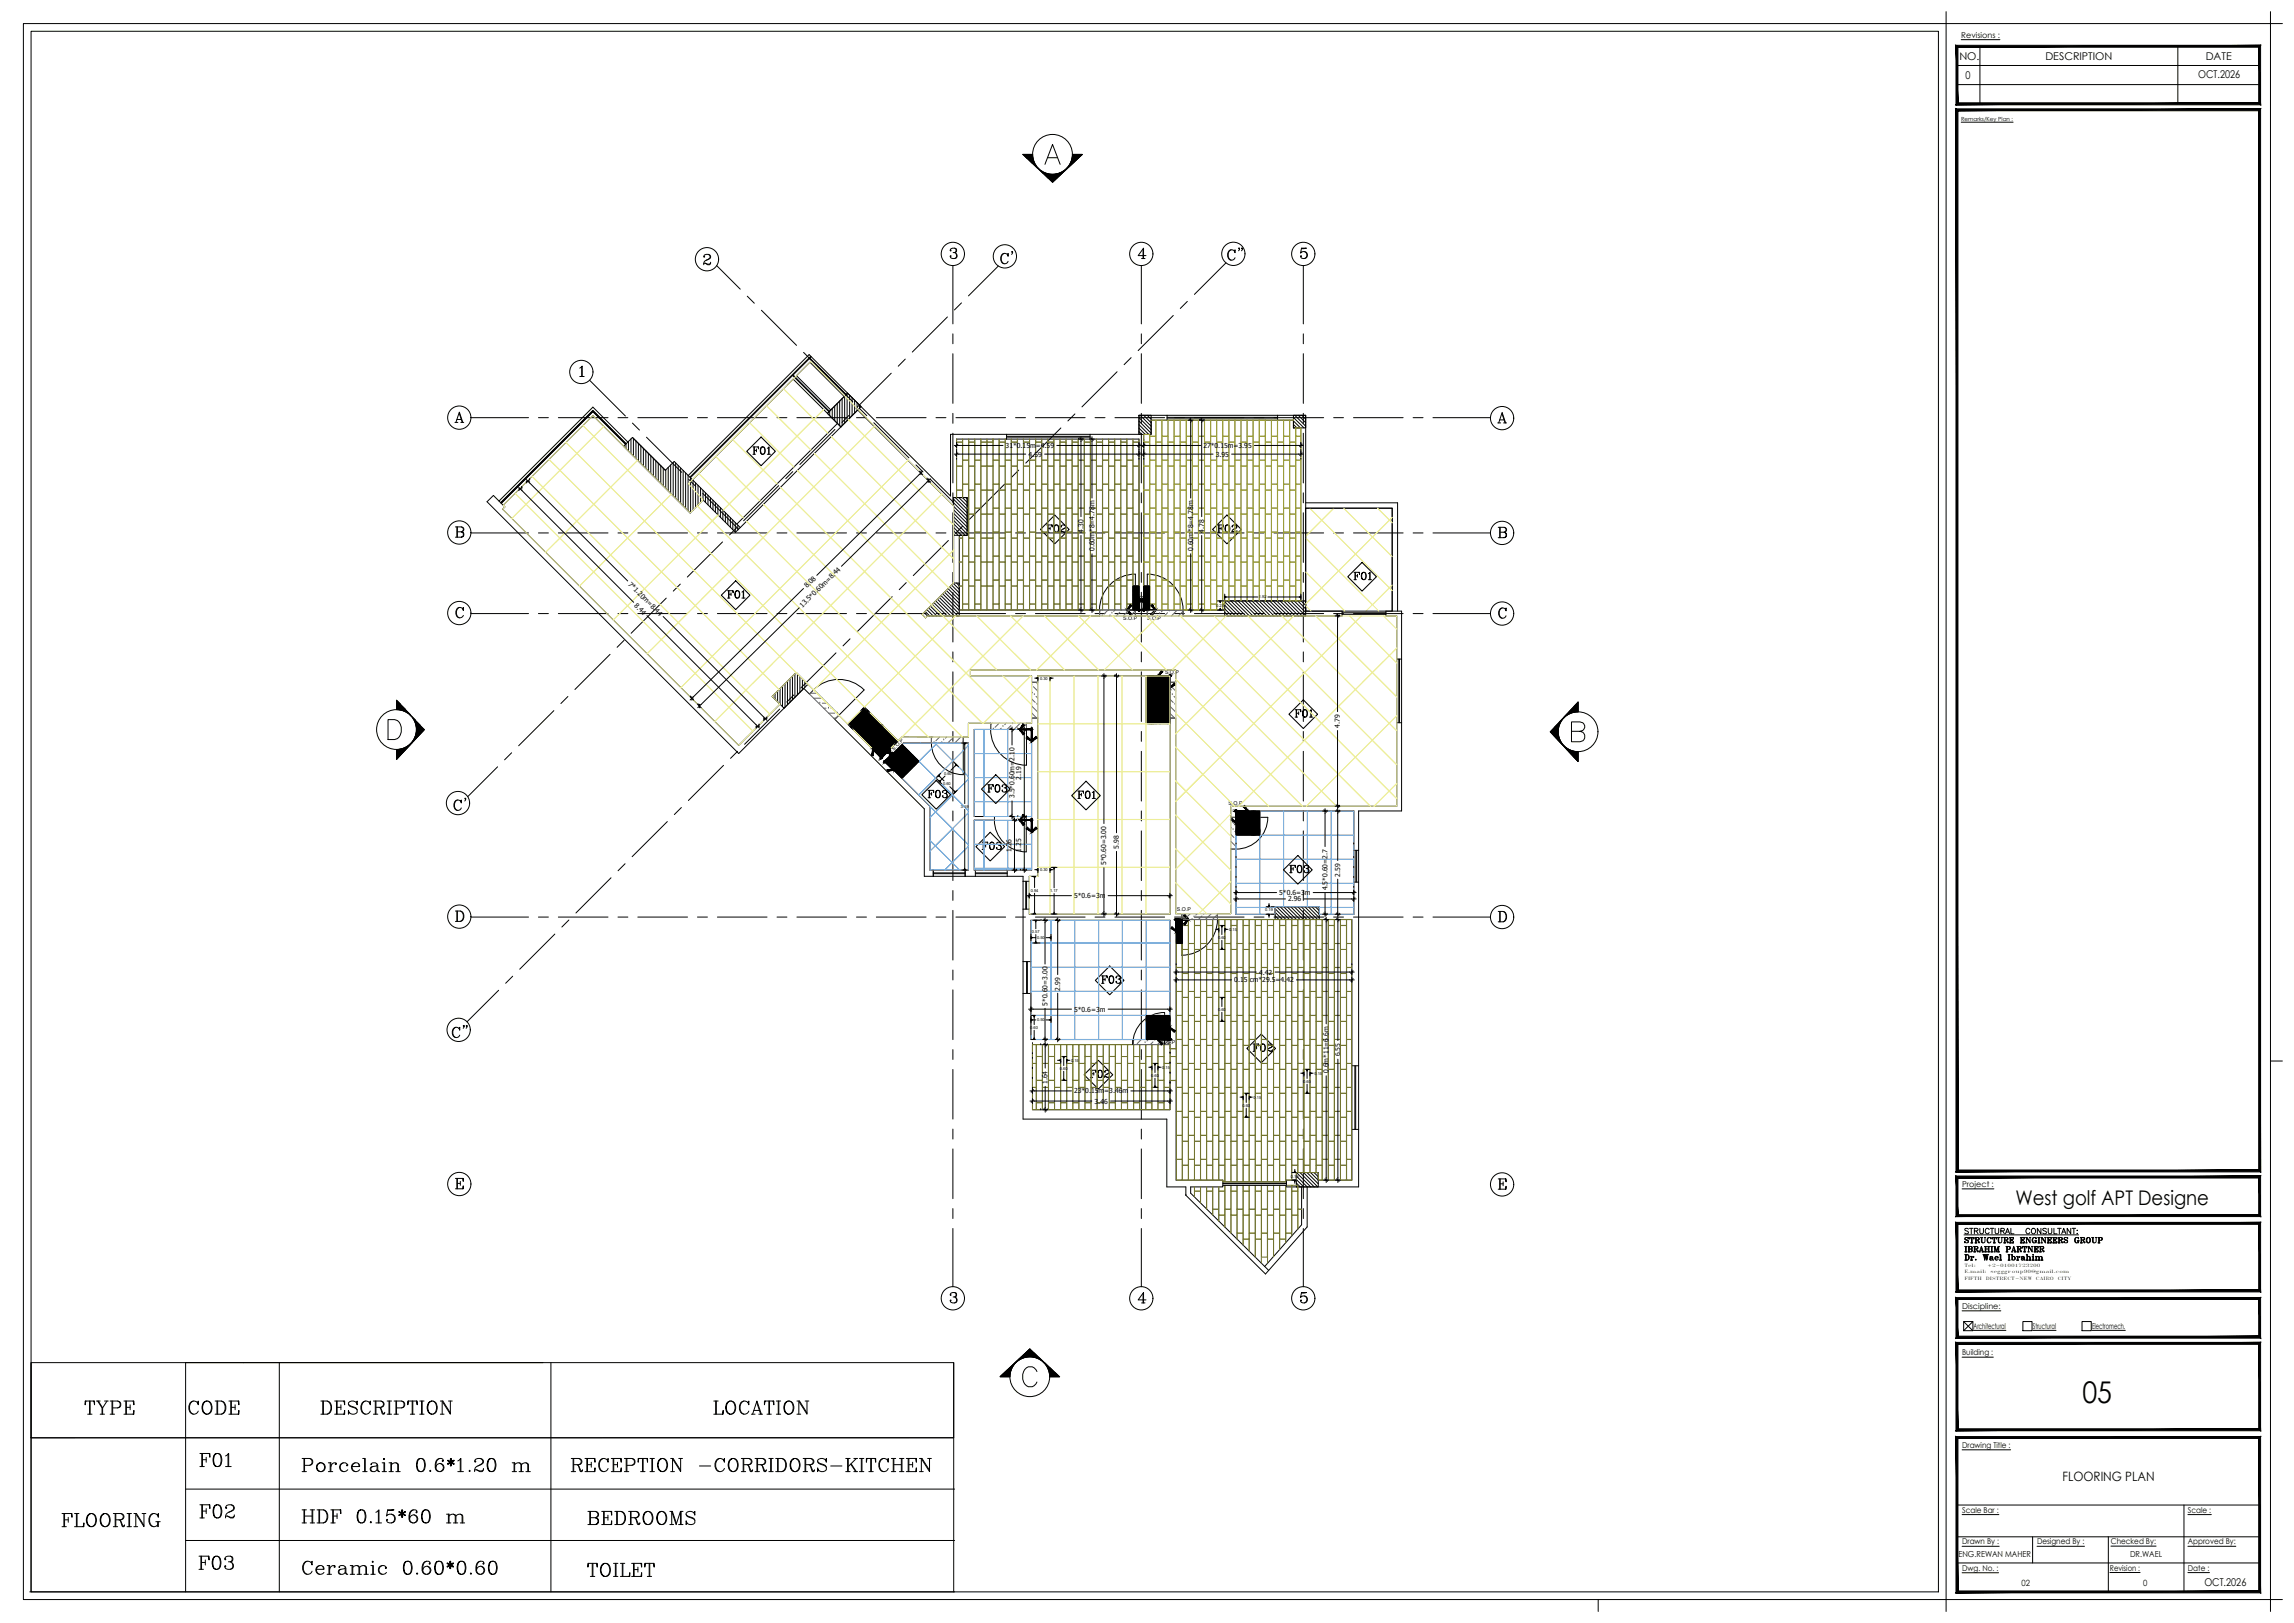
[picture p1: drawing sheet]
<svg xmlns="http://www.w3.org/2000/svg" width="1189mm" height="841mm" viewBox="0 0 1189 841" stroke-linecap="round" stroke-linejoin="round" font-family="sans-serif">
<defs><g id="words">
<text font-size="15.5" x="1079" y="727">05</text>
<g font-size="11.5">
<text x="43" y="734">TYPE</text>
<text x="97" y="734">CODE</text>
<text x="165" y="734">DESCRIPTION</text>
<text x="369" y="734">LOCATION</text>
<text x="103" y="761">F01</text>
<text x="102" y="815">F03</text>
</g>
<g font-size="11">
<text x="156" y="764">Porcelain 0.6*1.20 m</text>
<text x="295" y="764">RECEPTION -CORRIDORS-KITCHEN</text>
<text x="103" y="788">F02</text>
<text x="156" y="790">HDF 0.15*60 m</text>
<text x="304" y="791">BEDROOMS</text>
<text x="31" y="792">FLOORING</text>
<text x="156" y="817">Ceramic 0.60*0.60</text>
<text x="304" y="818">TOILET</text>
</g>
<g font-size="10.6">
<text x="635" y="136">C&quot;</text>
<text x="234" y="421">C'</text>
<text x="234" y="539">C&quot;</text>
</g>
<text font-size="10.4" x="1045" y="624">West golf APT Designe</text>
<text font-size="10.1" x="526" y="138" transform="rotate(-90 526 138)">C'</text>
<text font-size="8.4" x="1017" y="691">X</text>
<g font-size="7.5">
<text x="389" y="237">F01</text>
<text x="701" y="302">F01</text>
<text x="376" y="311">F01</text>
<text x="670" y="373">F01</text>
<text x="511" y="412">F03</text>
<text x="480" y="415">F03</text>
<text x="570" y="511">F03</text>
<text x="648" y="546">F02</text>
</g>
<g font-size="7.1">
<text x="542" y="277">F02</text>
<text x="630" y="277">F02</text>
<text x="558" y="415">F01</text>
<text x="508" y="441">F03</text>
<text x="667" y="453">F03</text>
<text x="564" y="560">F02</text>
</g>
<text font-size="6.7" x="1069" y="768">FLOORING PLAN</text>
<text font-size="6.6" x="1017" y="641">STRUCTURAL CONSULTANT:</text>
<g font-size="6.2">
<text x="1017" y="645">STRUCTURE ENGINEERS GROUP</text>
<text x="1017" y="650">IBRAHIM PARTNER</text>
<text x="1017" y="654">Dr. Wael Ibrahim</text>
</g>
<g font-size="5.6">
<text x="1019" y="41">0</text>
<text x="1139" y="40">OCT.2026</text>
<text x="1142" y="822">OCT.2026</text>
</g>
<g font-size="5.5">
<text x="1015" y="31">NO.</text>
<text x="1060" y="31">DESCRIPTION</text>
<text x="1143" y="31">DATE</text>
</g>
<g font-size="4.5">
<text x="1048" y="822">02</text>
<text x="1111" y="822">0</text>
</g>
<g font-size="4.3">
<text x="1015" y="807">ENG.REWAN MAHER</text>
<text x="1104" y="807">DR.WAEL</text>
</g>
<g font-size="4.2">
<text x="1016" y="20">Revisions :</text>
<text x="1017" y="615">Project :</text>
<text x="1017" y="678">Discipline:</text>
<text x="1023" y="688">Architectural</text>
<text x="1053" y="688">Structural</text>
<text x="1084" y="688">Electromech.</text>
<text x="1017" y="702">Building :</text>
<text x="1017" y="750">Drawing Title :</text>
<text x="1017" y="784">Scale Bar :</text>
<text x="1134" y="784">Scale :</text>
<text x="1017" y="800">Drawn By :</text>
<text x="1056" y="800">Designed By :</text>
<text x="1094" y="800">Checked By:</text>
<text x="1134" y="800">Approved By:</text>
<text x="1017" y="814">Dwg. No. :</text>
<text x="1093" y="814">Revision :</text>
<text x="1134" y="814">Date :</text>
</g>
<g font-size="3.5">
<text x="521" y="232">31*0.15m=4.59</text>
<text x="624" y="232">27*0.15m=3.95</text>
<text x="533" y="237">4.59</text>
<text x="630" y="237">3.95</text>
<text x="562" y="276" transform="rotate(-90 562 276)">4.30</text>
<text x="624" y="276" transform="rotate(-90 624 276)">4.78</text>
<text x="567" y="286" transform="rotate(-90 567 286)">0.60m*8=4.78m</text>
<text x="618" y="286" transform="rotate(-90 618 286)">0.60m*8=4.78m</text>
<text x="325" y="303" transform="rotate(45 325 303)">7*1.20m=8.44</text>
<text x="418" y="305" transform="rotate(-45 418 305)">8.08</text>
<text x="329" y="314" transform="rotate(45 329 314)">8.44</text>
<text x="416" y="315" transform="rotate(-45 416 315)">13.5*0.60m=8.44</text>
<text x="694" y="377" transform="rotate(-90 694 377)">4.79</text>
<text x="529" y="404" transform="rotate(-90 529 404)">2.19</text>
<text x="526" y="414" transform="rotate(-90 526 414)">3.5*0.60m=2.10</text>
<text x="524" y="442" transform="rotate(-90 524 442)">1.26</text>
<text x="529" y="441" transform="rotate(-90 529 441)">1.25</text>
<text x="580" y="440" transform="rotate(-90 580 440)">5.98</text>
<text x="573" y="448" transform="rotate(-90 573 448)">5*0.60=3.00</text>
<text x="694" y="454" transform="rotate(-90 694 454)">2.59</text>
<text x="688" y="461" transform="rotate(-90 688 461)">4.5*0.60=2.7</text>
<text x="557" y="465">5*0.6=3m</text>
<text x="663" y="464">5*0.6=3m</text>
<text x="668" y="467">2.96</text>
<text x="640" y="509">0.15 cm*29.5=4.42</text>
<text x="653" y="505">4.42</text>
<text x="549" y="513" transform="rotate(-90 549 513)">2.99</text>
<text x="543" y="521" transform="rotate(-90 543 521)">5*0.60=3.00</text>
<text x="557" y="524">5*0.6=3m</text>
<text x="695" y="547" transform="rotate(-90 695 547)">6.55</text>
<text x="689" y="556" transform="rotate(-90 689 556)">0.6m*11=6.6m</text>
<text x="543" y="562" transform="rotate(-90 543 562)">1.64</text>
<text x="557" y="567">23*0.15m=3.46m</text>
<text x="567" y="572">3.46</text>
</g>
<text font-size="2.9" x="1016" y="63">Remarks/Key Plan :</text>
<g font-size="2.7">
<text x="582" y="322">S.O.P</text>
<text x="594" y="322">S.O.P</text>
<text x="604" y="349">S.O.P</text>
<text x="463" y="389" transform="rotate(-45 463 389)">S.O.P</text>
<text x="637" y="417">S.O.P</text>
<text x="610" y="472">S.O.P</text>
<text x="602" y="541">S.O.P</text>
</g>
<g font-size="2.3">
<text x="1018" y="660">E.mail:</text>
<text x="1018" y="656">Tel:</text>
<text x="1030" y="656">+2-01001723200</text>
<text x="1032" y="660">segggroup90@gmail.com</text>
<text x="1018" y="664">FIFTH</text>
<text x="1029" y="664">DISTRECT-NEW</text>
<text x="1055" y="664">CAIRO</text>
<text x="1066" y="664">CITY</text>
</g>
<g font-size="2.1">
<text x="652" y="310">1.92</text>
<text x="630" y="314">0.23</text>
<text x="539" y="352">0.30</text>
<text x="443" y="373">0.60</text>
<text x="454" y="377">1.20</text>
<text x="489" y="401">0.60</text>
<text x="489" y="407">0.60</text>
<text x="498" y="419">3.19</text>
<text x="539" y="451">0.30</text>
<text x="534" y="462">0.94</text>
<text x="544" y="462">1.17</text>
<text x="656" y="472">0.19</text>
<text x="535" y="483">0.57</text>
<text x="609" y="483">0.60</text>
<text x="637" y="482">0.15</text>
<text x="537" y="487">0.50</text>
<text x="631" y="487">0.60</text>
<text x="631" y="524">0.60</text>
<text x="534" y="533">0.60</text>
<text x="537" y="529">0.50</text>
<text x="555" y="550">0.15</text>
<text x="549" y="554">0.60</text>
<text x="597" y="558">0.60</text>
<text x="602" y="554">0.15</text>
<text x="681" y="557">0.15</text>
<text x="675" y="561">0.60</text>
<text x="650" y="569">0.15</text>
<text x="644" y="573">0.60</text>
<text x="669" y="610">0.19</text>
</g>
</g></defs>
<!-- layer: X-SA-FRAME-GENERAL-A0$0$A-FRAM-MEDM -->
<g fill="none" stroke="#000" stroke-width=".52">
<path d="M12 12h1165v817h-1165zM1009 12v817M1014 34h157M1026 24v30M1129 24v30M1014 44h157M1048 685h5v5h-5zM1079 685h5v5h-5zM1014 780h157M1132 780v45M1014 796h157M1053 796v14"/>
<path d="M1093 796v29M1014 810h157"/>
</g>
<!-- layer: X-SA-FRAME-GENERAL-A0$0$A-FRAM-XLIT -->
<path d="M16 16h989v809h-989zM1009 6v6M1177 6v6h6M1177 550h6M828 829v6M1009 829v6M1183 829h-6v6" fill="none" stroke="#000" stroke-width=".52"/>
<!-- layer: X-SA-FRAME-GENERAL-A0$0$A-FRAM-TEXT -->
<g fill="none" stroke="#000" stroke-width=".52">
<path d="M1016 21h20M1016 63h27M1017 616h16M1017 679h20M1023 689h17M1053 689h13M1084 689h17M1017 703h16M1017 751h25M1017 785h19M1134 785h12M1017 815h19"/>
<path d="M1017 801h19M1056 801h24M1093 815h16M1094 801h23M1134 815h11M1134 801h25"/>
</g>
<!-- layer: X-SA-FRAME-GENERAL-A0$0$A-FRAM-XLIT -->
<g fill="#000" stroke="#000" stroke-width=".52">
<path d="M1015 24h156l1-1zM1014 23h158l-157 1zM1014 23l1 30v-29zM1014 23l1 30-1 1zM1015 53l-1 1 157-1zM1014 54l157-1 1 1zM1171 24v29l1 1zM1171 24l1-1v31z"/>
<path d="M1014 56l1 1 157-1zM1015 57l157-1-1 1zM1172 56l-1 1 1 550zM1171 57l1 550-1-1zM1014 607h158l-1-1zM1014 607l1-1h156zM1014 56v551l1-1zM1014 56l1 1v549z"/>
<path d="M1014 609l1 1 157-1zM1015 610l157-1-1 1zM1172 609l-1 1 1 20zM1171 610l1 20-1-1zM1014 630h158l-1-1zM1014 630l1-1h156zM1014 609v21l1-1zM1014 609l1 1v19z"/>
<path d="M1014 633l1 1 157-1zM1015 634l157-1-1 1zM1172 633l-1 1 1 35zM1171 634l1 35-1-1zM1014 669h158l-1-1zM1014 669l1-1h156zM1014 633v36l1-1zM1014 633l1 1v34z"/>
<path d="M1014 693l157-1h-156zM1014 693l157-1 1 1zM1171 673v19l1 1zM1171 673l1-1v21zM1015 673h156l1-1zM1014 672h158l-157 1zM1014 672l1 20v-19zM1014 672l1 20-1 1z"/>
<path d="M1015 697h156l1-1zM1014 696h158l-157 1zM1014 696l1 44v-43zM1014 696l1 44-1 1zM1015 740l-1 1 157-1zM1014 741l157-1 1 1zM1171 697v43l1 1zM1172 696v45l-1-44z"/>
<path d="M1015 745h156l1-1zM1014 744h158l-157 1zM1014 744l1 80v-79zM1014 744l1 80-1 1zM1014 825l157-1h-156zM1014 825l157-1 1 1zM1171 745v79l1 1zM1171 745l1-1v81z"/>
</g>
<!-- layer: WWTP Cadr$0$TB-TITLE-2 -->
<path d="M1018 640h59" fill="none" stroke="#000" stroke-width=".52"/>
<!-- layer: 0 -->
<g fill="none" stroke="#000" stroke-width=".52">
<path d="M530 80l2 2M530 80l5 5M531 80l7 7M531 80l10 10M531 80l6 5M532 80l4 5M532 80l4 4M533 80l3 3M533 80l2 2M534 80l1 2M534 80l1 1M535 80v1"/>
<path d="M535 80h.1M535 80h-5l15 14M556 80h5l-16 14M556 80l2 2-2-2M556 80l3 2-2-2M557 80l2 2-2-2M558 80l1 2M558 80l1 1-1-1M558 80l2 1M559 80l1 1M560 80h.1M560 80h1"/>
<path d="M561 80h.1M535 82l-2-2 3 3M537 86l-6-6 12 12M539 88l6 6M540 89l6 5M541 89l5 5M541 90l5 4M542 85l3-10 4 10M542 90l4 4M542 90l4 4-4-4M543 90l3 4M543 82h5"/>
<path d="M543 90l4 3M544 90l3 3-3-3M544 90l3 3M545 90l2 3-2-3M545 90l3 2-2-2M546 90l2 2M547 90l1 2M547 90l2 1M548 90l1 1M548 92l-2-2 2 2M549 90v1l-1-1M549 90h1"/>
<path d="M549 90h1h-1M550 89v1M550 89v1v-1M550 89l1 1M550 89h1M551 89h.1M551 88l1 1M552 89h-1M552 88h.1M552 88h1M553 88h.1M553 87h.1"/>
<path d="M553 87h1M554 86v1M554 86h.1M554 86h1M555 85h.1M555 84v1M555 86l-1-1 1 1M555 84l1 1M555 83l1 1h-1M555 83l2 1M556 82l1 2M556 82l1 1"/>
<path d="M556 81l2 2M556 81l2 2-2-2M556 80l2 3M556 85l-1-1 1 1M557 84l-2-1 1 1M558 83l-2-2 1 2M560 81v-1v1M365 133a1.8 1.8 0 0 1 2-1 1.8 1.8 0 0 1 1 1l-3 3v1M367 132l1 1-2 2M368 136v1h-3M368 136v1l-3-1M493 130h-1a1.7 1.7 0 0 1 2-1 1.7 1.7 0 0 1 2 1l-2 1"/>
<path d="M495 129v2l1 1a1.8 1.8 0 0 1-2 2 1.8 1.8 0 0 1-2-1h1M495 131l1 2-1 1M592 134h1M592 129v5M594 132h-4l3-3v5M675 129h2h-2l-1 2a1.9 1.9 0 0 1 3-1 1.9 1.9 0 0 1 0 3 1.9 1.9 0 0 1-3 0M676 130l1 2v1l-1 1M300 191l2-1v5M300 195h3M301 190v5M236 219h1M236 219l2-5 2 5"/>
<path d="M237 217h2M238 214l2 5M239 219h1M439 204l-10 10 5 5M445 212l-9 9M616 218h2M616 217l2 1M617 217v2M622 218h2M622 217l1 1M623 217v2M776 219h2"/>
<path d="M777 219l1-5 2 5M777 218h2M778 215l2 4M779 219h2M495 231h2M495 235h2M496 230v2M496 234v3M496 230l-1 1M496 235l-1 1M522 225v3M559 228h2"/>
<path d="M560 227l1 1M560 226v3M565 228h2M565 225v3M565 227l2 1M566 226v3M589 231h5M589 235h5M590 225v-10h15v3h-8v7h-4v91M590 230v2M590 234v3M591 230l-1 1"/>
<path d="M591 235l-1 1M593 230l-1 1M593 235l-1 1M673 231h2M673 235h2M674 222h-4v-4h-8v-3h15v102h19v2h-83a19 19 0 0 0-18-21v21h-7v-21a18 18 0 0 0-18 18M674 230v2M674 234v3M675 230l-1 1M675 235l-1 1M256 257l-4 3M269 253h2"/>
<path d="M269 253l2 1M271 253l-2 1M273 249h2M273 248l1 2M274 248l-1 2M476 244l2 2M477 244v2M478 244l-2 2M480 248l2 2M481 248v2M482 248l-2 2M495 258h6v19h-4v39h73"/>
<path d="M236 273h4v2l-1 1M236 278h4v-1l-1-1 1 1v1h-1M237 273v5M239 273l1 1v1l-3 1M384 273l-3 3M494 262v40l-16 16M677 263h45v54M677 261h47v56M776 273l4 1 1 1-2 1M776 279l4-1 1-1-2-1 2 1-1 1-1 1M777 273v6M779 273l2 1-1 1-3 1"/>
<path d="M238 315a3 3 0 0 0 0 5M240 316v-1v1l-1-1a2.5 2.5 0 0 0-3 2 2.5 2.5 0 0 0 3 3l1-1M559 316h2M560 315l1 2M560 315v2M565 316h2M565 315l2 2M566 315v2M570 316v3h-89l-1 1M588 316h2M593 316h2M613 316h22"/>
<path d="M616 315l2 2M617 315v2M622 315l1 2M623 315v2M635 311h39M693 319l1 1M693 318v2M696 318h22M718 317h8v25h-2v-23h-6zM778 315a3 3 0 0 0 0 5M780 316l1 1v-2l-1 1v-1a2.5 2.5 0 0 0-3 3 2.5 2.5 0 0 0 3 2l1-1M422 358a19 19 0 0 1 26 0l-13 13"/>
<path d="M503 347h106v7h-3v-4h-68v4h-3v-4h-32zM571 350h2M571 350l2 1M572 349v3M577 350h3M578 350l1 1M579 349v3M201 373h4a6 6 0 0 1 3 5 6 6 0 0 1-3 5h-4zM206 368h.1M206 367v1M206 367l1 1M206 366l1 2"/>
<path d="M206 366l2 2M206 365l3 3M206 365l3 4M206 364l4 5M206 364l5 5M206 364l6 6M206 363l4 5M206 363l2 2M208 368l-2-3 2 3M213 370l-7-7 12 13M214 372l6 6-14 16v-6l2 3M214 373l6 5-6-5"/>
<path d="M215 373l5 5-5-4M215 374l4 5M215 375l4 4M216 376l3 3-3-3M216 380l1 1M216 376l3 3M216 377l3 3M216 377l2 3-2-3M216 379l1 2-1-2M216 378l2 3M216 378l2 2M216 377l2 3"/>
<path d="M216 378l2 2-2-2M358 361l1 2M359 361v2M359 361l-1 2M362 365l1 2M363 365l-1 2M392 376h2M392 376l2 1M394 376l-2 1M396 372h2M396 372l2 1M398 372l-2 1"/>
<path d="M505 378h8M513 378v-3h-11v7h-3v19a17 17 0 0 1-16-19M523 378h3M524 377l1 2M524 377v2M530 378h5v45h-5M530 377l1 2M531 377v2M538 372h-3v3h-3v22a19 19 0 0 1-19-19M606 372h3M803 379l15 16v-5l-3 2M808 380l-2 2 2-2"/>
<path d="M808 379l-3 2 3-2M808 379l-3 2M808 378l-3 3M808 377l-3 3 3-3M808 377l-4 3 4-3M808 376l-4 4 4-4M808 375l-4 5M809 375l-5 5M809 374l-5 5 5-5M810 373l-7 6M814 379l6-1a2.4 2.4 0 0 0 0-3l-6-1v10h5a2.7 2.7 0 0 0 2-2 2.7 2.7 0 0 0-2-3M816 366l2-2-5 5"/>
<path d="M818 369v-5l-15 15M818 368l-1 1M818 368l-2 1M818 367l-2 2M818 367l-3 2M818 366l-3 3M818 366l-4 4M818 365l-5 5M818 365l-6 5M818 365l-6 6M818 365l-13 12M818 364l-10 10"/>
<path d="M206 389l2 2M206 390l1 2M206 391l1 1M206 392v1v-1M206 392v1M206 393h.1M206 388l2 3M206 388l2 2M206 388l3 2M207 388l2 2M207 392l-1-2 1 2M207 388l2 2-2-2"/>
<path d="M208 388l1 2M208 388l1 1M209 388l1 1-2-1 2 1M209 388l1 1M209 388h1M210 387v1M210 387l1 1M211 387v1M211 387h.1M211 387h1M212 386v1v-1M212 386h.1"/>
<path d="M213 385v1M213 386h-1M213 385h.1M213 385h1M214 385h-1M214 384v1M214 384h.1M214 383l1 1M215 383h.1M215 382l1 1M215 382h1M215 381l1 1"/>
<path d="M215 383v-1v1M216 380l1 2-2-1M216 383l-1-1 1 1M217 381l-1-1 1 1M499 385h3M806 381l2-1-2 2M808 380l-2 2M808 384v-1v1M808 381l-1 2M808 382l-1 1 1-1M808 382l-1 1M808 383h-1"/>
<path d="M808 384h1h-1M808 383l-1 1M808 383v1M808 384h1l-1 1M809 384v1M809 385h.1M809 386h1M810 386h.1M810 386h1M811 387h-1M811 387h.1M811 387l1 1"/>
<path d="M812 388h.1M813 388l-1 1 1-1v1v-1M813 390l1-1-1 1M813 388v1M813 389h.1M814 390l1-1-1 1M814 389h-1M815 389l-1 1M815 389l-1 2M816 389l-2 2 2-2M816 393l2-2-2 2M816 389l-2 2"/>
<path d="M816 389l-1 2 2-2M817 389l-2 2M817 389l-2 3 2-3M817 389l-2 3 3-2M818 390l-3 2M818 390l-2 2M818 391l-2 2 2-2M818 391l-2 2M818 392l-2 1M818 392l-1 1M818 393l-1 1 1-1M818 393l-1 1"/>
<path d="M818 393l-1 1h1M818 394h.1M818 395h.1M686 420l1 1M687 419v3M693 417l1 1M693 420l1 1M693 417v5M515 423a17 17 0 0 0 17 18v-18M523 423h3M524 422l1 2M524 422v2"/>
<path d="M525 425h2M525 424l1 2M526 424v2M530 422l1 2M530 424l1 2M531 422v4M535 425h-5M685 420h3M692 420h2M702 420h-61v4M704 420h22v-45h-2v43h-86v6h19a17 17 0 0 1-19 16M482 451h2v3"/>
<path d="M500 451v3M505 451v3M522 451v3M525 451h2M525 450l1 2M526 450v2M530 451h2M530 457h3M530 450l1 2M531 450v2M702 441h2M702 457h2"/>
<path d="M236 472h3a2.9 2.9 0 0 1 1 3 2.9 2.9 0 0 1-1 2h-3M237 472v5M239 472a3 3 0 0 1 0 5M530 471h3M532 464h3M533 463v2M534 463l-1 2M540 477h3M541 476l1 2M542 476v2M547 477h2M547 476l2 2"/>
<path d="M548 476v2M571 474h2M571 473l2 1M572 472v3M577 474h3M578 473l1 1M579 472v3M605 464h3M606 463v2M606 477v62h-2M607 463l-1 2M609 473h3v3"/>
<path d="M610 476v67h-4v-2h-2v-16a16 16 0 0 0-17 16M638 473h-7v3M639 466h3M639 463h3M641 474h20v-4h23v4h18M641 465v2M641 461v3M641 465l-1 1M641 462l-1 1M686 477h3M686 473l1 1M687 476l1 1"/>
<path d="M687 473v2M687 475v3M692 477h3M693 473l1 1M693 476l1 1M693 473v2M693 475v3M700 466h3M700 463h3M701 476v76h3M702 461v3M702 465v2"/>
<path d="M702 465l-1 1M702 462l-1 1M776 472h3a2.9 2.9 0 0 1 2 3 2.9 2.9 0 0 1-2 3h-3M777 472v6M779 472a3 3 0 0 1 0 6M530 498h4M534 515h-4v65h75v35h10M608 504h3M608 508h3M610 503l-1 1M610 507l-1 1M699 504h3"/>
<path d="M699 508h3M701 503l-1 1M701 507l-1 1M533 523h3M534 536v-21v24h53v2M534 522v2M535 522l-1 2M541 538l1 1M542 537v3M547 538l2 1M548 537v3M605 523h3"/>
<path d="M606 522v2M607 522l-1 2M540 541h3M541 541l1 1M542 540v3M587 541h-52v34h71v-15h4v52h24v3h-17M534 565h2M534 571h2M536 565l-2 1M536 570l-2 1M541 574l1 2M542 574v2"/>
<path d="M605 565h3M605 571h3M607 565l-1 1M607 570l-1 1M701 585h3M236 611h4v1v-1M236 616h4v-2v2M237 611v5M237 613h2M239 612v2M634 613h33M634 612h33"/>
<path d="M634 614h33M672 612v-4h11v4h18M687 611l1 1M687 610v3M693 611l1 1M693 610v3M776 611h5v1l-1-1M776 616h5v-1l-1 1M777 611v5M777 613h2M779 612v2M493 671h-1a1.7 1.7 0 0 1 2-1 1.7 1.7 0 0 1 2 1l-2 1"/>
<path d="M495 670v1v1l1 1a1.8 1.8 0 0 1-2 2 1.8 1.8 0 0 1-2-1h1M495 673l1 1-1 1M592 675h1M592 670v5M594 674h-4l3-4v5M675 670h2h-2l-1 2a1.9 1.9 0 0 1 3 0 1.9 1.9 0 0 1 0 3 1.9 1.9 0 0 1-3-1M676 672l1 1v1l-1 1M533 700l4 4M533 699l6 5M534 699l5 6M534 699l6 6M16 706h478v39h-478z"/>
<path d="M96 706h185M518 713h.1M518 713h1M519 713h.1M519 713h1M519 712l1 1M519 712l2 1M520 712l2 1-2-1 1 1M520 711l2 2M521 711l2 2M521 713l-1-1 1 1M521 710l2 2"/>
<path d="M522 710l1 2M522 710l2 2M522 713l-2-1 2 1M522 709l2 2-2-1M523 709l1 1M523 713l-2-2 2 2M523 709h1M523 713h-5l16-14 15 14h-5M524 709h.1M524 712l-2-2 2 2M524 711l-2-1 2 1M524 708v1"/>
<path d="M524 708l1 1M525 709l-1-1v1M525 708h-1M525 707v1M525 708h-1h1M525 707h1M526 707h.1M526 707h-1M526 706h.1M526 706h1M527 706h-1M527 706h.1"/>
<path d="M527 705h.1M527 705h1M528 705h.1M528 705h-1M528 704v1v-1M528 704v1M528 704h1M529 704h.1M529 703l1 1M530 703l1 1M530 704l-1-1 1 1M530 702l1 1"/>
<path d="M531 702l1 1M531 704l-1-1v1M531 702l2 1M531 701l2 2M532 703l-2-1 2 1M532 701l3 2M532 700l4 3M533 700l3 3M533 703l-2-2 2 2M534 703l-2-2 2 2M535 703l-3-3 3 3M536 701l12 12"/>
<path d="M536 703l-3-3 4 4M537 711a4 4 0 0 0-4-3 4 4 0 0 0-3 4 5 5 0 0 0 1 5 5 5 0 0 0 5 1l1-2M538 704l-5-5 5 5M541 706l8 7M542 707l6 6M542 708l6 5-5-5M543 709l5 4M543 709l4 4M543 710l4 3M544 710l3 3M544 711l2 2M544 711l2 2-2-2"/>
<path d="M544 712l2 1M544 712l1 1M544 713h.1M544 713h1M544 709l5 4M16 745h478M96 772h399M96 798h399M15 825h480"/>
<circle cx="545" cy="80" r="10"/>
<circle cx="366" cy="134" r="6"/>
<circle cx="494" cy="132" r="6"/>
<circle cx="591" cy="132" r="6"/>
<circle cx="675" cy="132" r="6"/>
<circle cx="301" cy="193" r="6"/>
<circle cx="238" cy="216" r="6"/>
<circle cx="778" cy="217" r="6"/>
<circle cx="238" cy="276" r="6"/>
<circle cx="778" cy="276" r="6"/>
<circle cx="238" cy="318" r="6"/>
<circle cx="778" cy="318" r="6"/>
<circle cx="205" cy="378" r="10"/>
<circle cx="818" cy="379" r="10"/>
<circle cx="238" cy="475" r="6"/>
<circle cx="778" cy="475" r="6"/>
<circle cx="238" cy="614" r="6"/>
<circle cx="778" cy="614" r="6"/>
<circle cx="494" cy="673" r="6"/>
<circle cx="591" cy="673" r="6"/>
<circle cx="675" cy="673" r="6"/>
<circle cx="534" cy="713" r="10"/>
</g>
<!-- layer: WALL -->
<g fill="none" stroke="#000" stroke-width=".52">
<path d="M429 214l-18-18-52 53M438 205l-18-17-7 7 18 17M445 212l49 50M325 229l-18-18-48 49M328 227l17 17M522 228h-26v30M522 225h-29v32l-74-73-62 62M565 228h25v88M565 225h25M593 228v88M256 257l6 6-2 1 123 122 21-21-4-4 13-13 9 10-3 2-2-3-34 33-131-130M261 262l46-47 51 51"/>
<path d="M382 272l52-53 2 2-52 52M478 318l2 2M505 378v45h10M538 372v82h-5v3M606 372v102h-73v-3M609 372v101M483 382h-16l-10 11-22-22-2 2 46 46v35h5M483 385h-15l-9 10 23 23v33M502 385v66h-2M515 425h-10v26M535 425v26h-13M638 440v33"/>
<path d="M641 440v34M702 420v21M704 420v21M500 454h5M522 454h8v3M702 457v17M704 457v95M530 471v27M606 477h-72v21M701 585v27M704 585v30h-37v-3h5M615 615v4l41 41 21-24v-21"/>
<path d="M617 615v3l40 40M675 615v20l-20 21"/>
</g>
<!-- layer: WIN -->
<g fill="none" stroke="#000" stroke-width=".52">
<path d="M411 195l19 18M411 194l19 19M419 185l20 19M419 186l19 19M420 185l-62 62M420 185l-62 63M605 218h57M605 215h57M605 217h57M605 216h57M324 230l-17-17-47 48M324 230l-17-17-48 48"/>
<path d="M522 227h43M522 226h43M522 228h43M522 225h43M724 342v33M725 342v33M726 342v33M484 453h16M484 452h16M484 451h16M484 454h16M505 453h17"/>
<path d="M505 452h17M505 451h17M505 454h17M530 457v14M532 457v14M533 457v14M702 441v16M703 441v16M704 441v16M530 498v17M532 498v17M534 498v17"/>
<path d="M701 552v33M702 552v33M703 552v33M704 552v33"/>
</g>
<!-- layer: -COLUMN-HAT -->
<g fill="none" stroke="#000" stroke-width=".52">
<path d="M429 214l10-10 7 7-10 10zM430 213v2M431 212v5M433 210v8M434 209v10M435 208v13M436 207v14M438 205v14M439 204v14M440 205v12M442 206v9M443 207v7"/>
<path d="M444 209v4M445 210v2M590 215h7v10h-7zM590 218l7 7M590 216l7 7M591 215l6 6M593 215l4 4M595 215l2 2M596 215h1M670 215h7v7h-7zM670 220l2 2M670 218l4 4"/>
<path d="M670 216l6 6M671 215l6 6M673 215l4 4M675 215l2 2M677 215h.1M324 230v2M326 229v5M327 227v8M328 227v9M330 228v10M331 230v9M332 231v9"/>
<path d="M333 232v9M335 234v9M336 235v9M337 236v9M339 237v10M340 239v9M349 240v17M350 240v18M590 224l2 1M590 222l4 3M590 220l5 5M341 240v9"/>
<path d="M342 241v10M344 243v9M345 243v10M346 242v12M348 241v15M351 241v19M353 242v19M354 244v18M355 245v18M357 246v19M358 248v18M359 249v15"/>
<path d="M360 250v13M362 251v11M363 253v7M364 254v5M366 255v5M367 257v5M368 258v5M369 259v5M494 258h7v19h-7zM494 259l7 7M495 258l6 6M497 258l4 4"/>
<path d="M499 258l2 2M501 258v1M371 261v4M372 262v5M373 263v5M375 264v5M376 266v5M377 267v5M379 268v5M380 270v4M381 271v5M382 272v3"/>
<path d="M384 273l-35-34-4 5-17-17-5 4 35 35 6-7 17 17M494 277h1M494 275l2 2M494 273l4 4M494 271l6 6M494 270l7 7M494 268l7 7M494 266l7 7M494 264l7 7M494 262l7 7M494 261l7 7M479 317l15-15h3v17h-16z"/>
<path d="M479 317l3 2M480 316l4 3M481 315l4 4M482 314l5 5M483 313l6 6M484 312l7 7M485 311l8 8M486 310l9 9M487 310l9 9M488 309l9 9M489 308l8 8M489 307l8 7"/>
<path d="M490 306l7 7M491 305l6 6M492 304l5 5M493 303l4 4M494 302l3 3M496 302l1 2M635 311h42v8h-42zM635 319h.1M635 317l2 2M635 315l3 4M635 314l5 5M635 312l7 7"/>
<path d="M636 311l8 8M638 311l8 8M640 311l8 8M642 311l7 8M643 311l8 8M645 311l8 8M647 311l8 8M649 311l8 8M651 311l7 8M652 311l8 8M654 311l8 8M656 311l8 8"/>
<path d="M658 311l8 8M660 311l8 8M662 311l7 8M663 311l8 8M665 311l8 8M667 311l8 8M669 311l8 8M671 311l6 6M673 311l4 5M674 311l3 3M676 311l1 1M402 359v3"/>
<path d="M403 358v6M404 357v8M406 356v10M407 354v12M408 353v12M409 352v12M411 350v13M412 349v12M413 349v11M415 350v9M416 352v5M417 353v3"/>
<path d="M418 354v1M400 361l13-13 6 7-13 12zM400 361h.1M661 470h23v6h-23zM661 476h.1M661 475l2 1M661 473l4 3M661 471l5 5M662 470l6 6M663 470l7 6M665 470l7 6M667 470l7 6"/>
<path d="M669 470l7 6M671 470l6 6M673 470l6 6M674 470l7 6M676 470l7 6M678 470l6 6M680 470l4 4M682 470l2 2M683 470h1M672 608h11v7h-11zM672 615h.1M672 613l2 2"/>
<path d="M672 611l4 4M672 609l5 6M672 608l7 7M674 608l7 7M676 608l7 7M677 608l6 5M679 608l4 4M681 608l2 2M683 608h.1"/>
</g>
<!-- layer: 0 -->
<circle cx="615" cy="619" r=".2" fill="#000"/>
<!-- layer: A0-AXIES -->
<g fill="none" stroke="#000" stroke-width=".52">
<path d="M371 138l13 12M494 138v30M517 138l-15 15M591 138v30M635 136l-16 17M675 138v30M387 153l4 4M498 157l-3 4M615 156l-3 4M395 161l18 18M491 164l-18 18M494 173v5"/>
<path d="M591 173v5M608 163l-18 19M675 173v5M306 197l18 19M416 183l4 3M424 190l18 18M462 193l-18 19M469 186l-3 4M494 183v26M579 193l-18 18M586 185l-3 4M591 183v26"/>
<path d="M675 183v26M244 216h30M279 216h5M289 216h26M320 216h5M328 219l3 4M331 216h25M361 216h6M372 216h26M403 216h5M413 216h26M440 215l-4 4"/>
<path d="M444 216h5M446 212l3 3M453 219l18 18M454 216h26M485 216h5M494 214v5M495 216h26M526 216h5M537 216h25M557 214l-4 4M567 216h6M578 216h26"/>
<path d="M591 214v5M609 216h5M619 216h26M650 216h5M660 216h26M675 214v5M691 216h5M701 216h26M732 216h6M743 216h29M335 227l18 18M433 223l-19 18"/>
<path d="M494 224v26M550 222l-18 18M591 224v26M675 224v26M357 248l4 4M364 256l19 18M404 252l-19 18M411 244l-4 4M475 241l3 4M482 248l12 12M494 255v6M521 251l-19 18"/>
<path d="M528 244l-4 3M591 255v6M675 255v6M244 276h30M279 276h5M289 276h26M320 276h5M331 276h25M361 276h6M372 276h26M382 274l-4 3M403 276h5"/>
<path d="M413 276h26M444 276h5M454 276h26M485 276h5M494 266v25M495 276h26M499 273l-4 3M526 276h5M537 276h25M567 276h6M578 276h26M591 266v25"/>
<path d="M609 276h5M619 276h26M650 276h5M660 276h26M675 266v25M691 276h5M701 276h26M732 276h6M743 276h29M374 281l-18 18M492 280l-19 18M494 297v5"/>
<path d="M591 297v5M675 297v5M244 318h30M279 318h5M289 318h26M320 318h5M331 318h25M345 310l-18 18M353 303l-4 3M361 318h6M372 318h26M403 318h5"/>
<path d="M413 318h26M444 318h5M454 318h26M462 309l-18 18M470 302l-4 4M485 318h5M494 307v26M495 318h26M526 318h5M537 318h25M567 318h6M578 318h26"/>
<path d="M591 307v26M609 318h5M619 318h26M650 318h5M660 318h26M675 307v26M691 318h5M701 318h26M732 318h6M743 318h29M316 339l-18 18M323 332l-3 3"/>
<path d="M433 338l-18 19M441 331l-4 4M494 338v5M591 338v5M675 338v5M494 348v26M591 348v26M675 348v26M287 368l-18 18M294 361l-3 4M404 367l-18 19M411 360l-3 4"/>
<path d="M494 379v5M591 379v5M675 379v5M258 397l-16 16M265 390l-3 4M375 397l-18 18M382 389l-3 4M494 389v26M591 389v26M675 389v26M353 418l-4 4M346 426l-18 18"/>
<path d="M494 420v5M494 431v25M591 420v5M591 431v25M675 420v5M675 431v25M317 455l-19 18M324 448l-4 3M244 475h30M279 475h5M289 475h26M295 477l-4 3"/>
<path d="M320 475h5M331 475h25M361 475h6M372 475h26M403 475h5M413 475h26M444 475h5M454 475h26M485 475h5M494 461v6M494 472v25M495 475h26"/>
<path d="M526 475h5M537 475h25M567 475h6M578 475h26M591 461v6M591 472v25M609 475h5M619 475h26M650 475h5M660 475h26M675 461v6M675 472v25"/>
<path d="M691 475h5M701 475h26M732 475h6M743 475h29M288 484l-19 18M258 513l-16 16M266 506l-4 4M494 503v5M494 513v26M591 503v5M591 513v26M675 503v5"/>
<path d="M675 513v26M494 544v5M494 554v26M591 544v5M591 554v26M675 544v5M675 554v26M494 585v5M494 595v26M591 585v5M591 595v26M675 585v5"/>
<path d="M675 595v26M494 626v5M494 637v30M591 626v5M591 637v30M675 626v5M675 637v30"/>
</g>
<!-- layer: A0-INT DIMENTION -->
<g fill="none" stroke="#000" stroke-width=".52">
<path d="M617 219v39M623 219v49M324 230l-17-17-47 48M324 230l-17-17-48 48M497 231h23M497 235h35M541 235h48M548 231h41M560 229v39M566 229v29M594 231h28M594 235h35"/>
<path d="M638 235h35M650 231h23M270 254l58 58M274 250l51 51M477 246l-54 52M480 250l-44 43M560 277v38M623 277v38M677 263h45v54h-45zM566 287v28M617 287v28M335 319l57 57"/>
<path d="M344 319l52 53M414 315l-51 50M416 305l-57 56M587 306l3 5h-3M587 309h3M587 304h3l-3 5M587 304h3M587 305h3M587 305h3l-1-1-2 4M587 306h3M587 306h3l-3 6M587 307h3"/>
<path d="M587 307h3l-3 6M587 308h3M587 304l3 5h-3M587 310h3M587 310h3l-3 5M587 305l3 5h-3M587 311h3M587 312h3M587 307l3 5h-3M587 313h3M587 313l2 3 1-2h-3M587 314h3"/>
<path d="M587 315h3M587 310l3 5h-3M587 316h3M587 304h1l2 4M587 306l1-2 2 3M587 312l2 4 1-1M587 311l3 5M587 315l1 1M587 314l1 2M587 313l2 3M587 312l3 4M587 310l3 6"/>
<path d="M587 309l3 6M587 309l3 5M587 308l3 5M587 307l3 5M587 306l3 5M587 304l3 5M588 304l2 4h-3M588 304l-1 1M588 304l2 3M589 304l-2 2M589 304l1 2M589 304l-2 3h3"/>
<path d="M590 304v1M590 304l-3 4M590 305h-3l3 5M590 311h-3l3 5M590 306l-1-2-2 3M590 304l-3 6M590 305l-3 5M590 305l-3 6M590 306l-3 5M590 307l-3 5M590 308l-3 5M590 308l-3 6"/>
<path d="M590 309l-3 5M590 309l-3 6M590 311l-3 5M590 312l-2 4-1-1M590 312l-2 4M590 313l-2 3-1-2M590 313l-1 3M590 314l-1 2M590 315v1M593 306l3 5h-3M593 309h3M593 304h3l-3 5"/>
<path d="M593 304h3M593 305h3M593 305h3l-1-1-2 4M593 306h3M593 306h3l-3 6M593 307h3M593 307h3l-3 6M593 308h3M593 305v-1l3 4h-3M593 310h3M593 310h3l-3 5M593 305l3 5h-3"/>
<path d="M593 311h3M593 312h3M593 307l3 5h-3M593 313h3M593 313l1 3 2-2h-3M593 314h3M593 315h3M593 310l3 5h-3M593 316h3M593 311l3 5M593 304l3 4M593 306l1-2 2 3"/>
<path d="M593 313l2 3 1-2M593 312l2 4 1-1M593 310l3 6M593 309l3 6M593 309l3 5M593 308l3 5M593 307l3 5M593 306l3 5M593 304l3 5M593 304l3 5h-3M593 304h.1M596 305h-3l3 5"/>
<path d="M596 306l-1-2-2 3h3M596 311h-3l3 5M596 306l-2-2-1 3M596 305l-1-1-2 4M596 304l-3 6M596 305l-3 5M596 305l-3 6M596 306l-3 5M596 307l-3 5M596 308l-3 5M596 308l-3 6M596 309l-3 5"/>
<path d="M596 309l-3 6M596 311l-3 5M596 312l-3 4v-1M596 313l-2 3-1-2M631 316h3M631 311h3M632 312h.1M632 315h.1M635 308v3M636 309h16M657 309h16M674 308v3"/>
<path d="M693 320v49M536 351h1M538 352v1M544 352v1M545 351h1M572 351v76M579 351v81M594 357l4-7 8 15h-12M594 358l4-8 8 14M594 360l5-10 7 12M594 359h12l-5-9-7 13M594 350h12l-12 22"/>
<path d="M594 351h12l-12 21M594 351h12M594 352h12l-12 21h12M594 352h12M594 353h12M594 354h12M594 354h12l-12 21M594 355h12M594 355h12l-3-5-9 17h12M594 356h12M594 357h12M594 358h12"/>
<path d="M594 358h12l-10 17M594 359h12M594 360h12M594 356l3-6 9 16h-12M594 358l10 17 2-4h-12M594 351l12 21h-12M594 352l12 21h-12M594 354l12 21h-12M594 351v-1l12 21M594 352l1-2 11 20M594 353l1-3 11 19M594 354l2-4 10 18"/>
<path d="M594 355l3-5 9 17M594 359l5-9 7 13M594 360l9 15 3-6M594 359l9 16 3-5M594 357l11 18 1-3M594 356l11 19 1-2M594 355l12 20v-1M594 359l9 16M594 358l10 17M594 357l10 18M594 356l11 19M594 355l11 20"/>
<path d="M594 354l12 21M594 353l12 21M594 352l12 22M594 351l12 22M594 350l12 22M594 350h.1M594 350l12 21M595 350l-1 1M595 350l11 20h-12M595 350l-1 2M596 350l10 19h-12M596 350l-2 4"/>
<path d="M596 350l10 18M596 350l-2 5M597 350l9 17M597 350l-3 6M597 351v10M597 350l9 16M598 350l-4 7M598 350l8 15M598 350l-4 8M599 350l7 14M599 350l-5 9M599 350l7 13h-12"/>
<path d="M600 350l-6 10M600 350l6 12h-12M600 350l-6 11M600 350l6 10M601 350l-7 12M601 350l5 9M601 350l-7 13M602 350l4 8M602 350l-8 14M602 350l4 7M603 350l-9 15M603 350l3 6"/>
<path d="M603 350l-9 16M604 350l2 5M604 350l-10 17M604 350l2 4M604 350l-10 18M605 350l1 3M605 350l-11 19M605 350l1 2M606 350l-12 20M606 350v1M606 360l-5-10-7 12M606 358l-4-8-8 14"/>
<path d="M606 354l-2-4-10 18M606 358l-9 17-3-4h12M606 357l-4-7-8 15M606 356l-3-6-9 16M606 353l-1-3-11 19M606 352l-1-2-11 20M606 351v-1l-12 21M606 351l-12 22M606 352l-12 22M606 353l-12 21M606 353l-12 22M606 354l-12 21"/>
<path d="M606 355l-11 20M606 355l-11 20-1-1M606 356l-11 19M606 356l-11 19-1-2M606 357l-10 18h1l9-16M606 357l-10 18-2-3M606 359l-9 16-3-6M606 360l-8 15M439 375h.1M440 375h17M440 375l1 2M440 376h17l-6 11"/>
<path d="M440 374l-1 1h18l-7 11M440 374h16M440 374l3 5M440 376h18M441 376h17l-6 11M441 374l3 6M441 377h17M441 373l-1 3 2 2M441 373l5 9M441 373h14M441 377h18M441 373l6 10"/>
<path d="M442 373h12l-6 11M442 373l6 11M442 373l-2 3M442 378h17l-6 11M442 372l8 14M442 378h18M442 378l-2-4h16l-6 11h14M442 372h12l-7 11M442 372l-2 4M442 372l9 14 6-11M442 372l9 15M443 378l6-11h-2l13 23h-6"/>
<path d="M443 371l-3 5M443 371l10 18M443 371h10M443 379h18M443 371l11 19M443 379h18l-7 11M443 379l7-11h-4l13 22M444 371l-4 5M444 371l12 21M444 371h8l-6 11h17l-6 10M444 374l-2 2M444 380h17l-6 11h3l-12-22h4l-6 11"/>
<path d="M444 370l13 22M444 370h8l-7 11M444 370l-3 7M445 369l13 23M445 369h6M445 369l13 22h-2l6-11M445 369l-4 8M445 369l13 22M446 369l-5 8h18l-7 11h9M446 368l13 23h-4M446 368h4M446 368l2-1 12 22"/>
<path d="M446 368l13 23M447 368l-6 9M447 368l12 22M447 368l13 22h-6l6-11h-17l6-11h-2M447 367l13 22M447 367h2l-7 11h18M447 367l-6 10-1-2h16l-6 11M448 368l6 7M448 367l-6 11M448 367l13 22h-8M448 366l13 23h-8l6-11h-17M448 366h.1"/>
<path d="M448 366l-6 11M449 367h-2l13 22h-7l7-11M449 367l-7 11M449 367l12 21h-9M449 368l-6 11h17M449 369l-2 2M449 368l12 20M449 368l-6 11M450 368h-4l13 22h-5M450 368l-7 11M450 368l11 20 3-5M450 368l-6 12h17"/>
<path d="M450 369l-6 11M451 369l10 19M451 369l-7 11h18M451 369l-3-2-6 11M451 369l-6 11M451 370h-6l13 22M451 370l-6 11h17l-6 11h2M451 370h-6l12 22h-1M451 370l11 18h-10l6-11M451 370l-6 11M452 370l-7 11M452 370h-8l13 23"/>
<path d="M452 370l-6 11M452 371l10 16M452 371l-6 11M453 371h-10l12 20M453 371l-7 11h18M453 372l-6 11M453 372l9 15M454 372l-7 11M454 373h-12l6 11M454 373l8 14h-11l7-11h-18M454 373l-6 11M455 373l-7 11"/>
<path d="M455 373l8 14h-12l6-11M455 373l-6 11h16l-2-2M455 374l-6 11M455 374h-15l4 5M456 374l-7 11M456 375l-6 11M456 375h-17l1 1M457 375l-7 11M457 375l6 11M457 378l7 6M458 376l5 10h-13M458 376l-7 11h11"/>
<path d="M458 377l-6 11M458 377l6 9h-14M459 377l-7 11M459 377l-6 11M459 378l5 8M459 378l-6 11M460 378l-7 11M460 378l4 7M460 378l-6 11h6M460 379l-6 11M461 379l3 6M461 379l-7 11"/>
<path d="M461 379l-6 11h4M461 380l-6 11M461 380l3 5h-15M524 379v7M531 379v43M594 372v1M594 372h12v1h-12M594 361h12M594 362h12M594 363h12M594 364h12M594 365h12"/>
<path d="M594 366h12M594 367h12M594 368h12l-4 7M594 368h12M594 369h12M594 370h12M594 371h12M594 372h12M594 373h12M594 374h12M594 374h12v1M594 375h12"/>
<path d="M594 361l6-11 6 11M594 363l7 12 5-10M594 362l7 13 5-9M594 362l8 13 4-8M594 361l8 14 4-7M594 374v1M594 373l1 2M594 372l2 3M594 371l2 4M594 370l3 5M594 369l3 6M594 368l4 7"/>
<path d="M594 367l5 8M594 366l5 9M594 365l6 10M594 364l6 11M594 363l7 12M594 361l8 14M594 360l8 15M597 364v10M606 360l-8 15-4-7M606 361l-8 14M606 361l-8 14-4-8M606 362l-7 13"/>
<path d="M606 362l-7 13-5-9M606 363l-7 12-5-10M606 364l-6 11M606 364l-6 11-6-11M606 365l-6 10M606 366l-5 9M606 367l-5 8M606 369l-3 6M606 370l-3 5M606 371l-2 4M606 372l-2 3M606 373l-1 2"/>
<path d="M693 379v38M445 381l-4-7h14l-6 11M445 381h17M445 381h18l-7 11h1M445 381h18l-6 12M446 382l-5-9h14l-7 11h17M447 383h17l-3 6M447 383l6-11h-10l10 17M447 383l6-11h-10l9 16M447 383h17M447 383h18M448 384h17l-1 1"/>
<path d="M448 384h17M449 385l7-11 7 13M449 385h15M450 386l6-11 7 11M450 386h13M451 387h12M452 388h10M459 395h17M459 394v1M459 394h17M459 394l2 2M459 394l2 3"/>
<path d="M460 394h15M460 394l3 4M460 396h15M460 394l-1 1h17M460 393l4 7M461 393h14l-5 8M461 393l-2 2M461 393l4 8M461 392l6 11M461 392h13l-6 11M461 397h13M461 392l7 11"/>
<path d="M462 392h12l-7 11M462 380l-7 11h3l-13-22h6l-7 11h18l-7 11M462 391l6 11M462 380l3 5h-16M462 391h11l-6 11h1M462 387l-9-16-6 11h17l-4 7M462 391l7 11M462 381l-6 11M462 398h10M463 381l2 4M463 398h9M463 391l-3 5"/>
<path d="M463 381l-7 11M463 391h9l-6 11h3zM463 390h9l-7 11h5M463 390l-3 6M463 390l7 11M463 399h8l-6-11h5l-6 12M463 382h-17l6-11h-8l11 20M463 382l-5 9M464 382l-5 9M464 400h7M464 390l6 11h-5M464 382l-5 8"/>
<path d="M464 389l-4 7M464 383l1 1-2 2 2-3h-17l6-11h-12l7 13M464 389l7 11M465 383l-3 4M465 389h5l-6 11M465 383l-2 4M465 383v1M465 388l6 11M465 388h5l-6 11M465 388l7 11M465 384h.1M466 388h3"/>
<path d="M466 388l6 11M466 387l7 11M466 387h3M466 387l7 11h-11l7-11zM467 387l6 11h-11l6-11h-1l6 11M467 386l-6 11M467 386l6 11M467 386h1M467 386l7 11M468 386h.1M468 386l6 11M468 386l-7 11"/>
<path d="M468 386l-7 11h13l-7-11h1M468 386l-6 11h11M468 386l6 11h-13l5-10M468 386l-6 12M469 387l-7 11M469 387l5 9h-13M469 387l-6 11M469 387h-3l6 11M469 388l-6 11M469 388l-6 11h9l-6-11-5 8M470 388h-5l7 11M470 388l-7 11"/>
<path d="M470 389l5 7M471 389l-7 11h7M471 389h-7l6 11h-6l7-11h-7l7 11M471 389l-6 11M471 389l4 7 1-2M471 390l-6 11h5M471 390h-7l6 11M472 390l-7 11M472 390l3 6M472 390l-6 11h3l-6-11M472 391l3 5M473 391l-7 11-5-9h13l-5 8"/>
<path d="M473 391h-11l7 11M473 391l-7 11M473 391l2 4M473 391l-6 12M473 397l3-3h-16l2 4M474 392l2 3M474 392h-13l7 11M474 392l-7 11-6-11-2 3h17M474 392l-5 10M474 396l-4-8-7 11h9M474 393l2 2M475 396h-15l5-7 6 11"/>
<path d="M475 393l-4 6M475 393h-15l3 6M475 395h-15l2-4 6 11M475 394l-2 4M476 395v-1h-17l1 2M476 394l-2 3M476 394v1M476 395l-1-2-3 6M494 395l3 2M495 397l-2 2M498 385h3M500 386v30"/>
<path d="M466 402h3M467 403h1l-6-11h11l-6 11h1M467 403h1M469 402l-6-11h9l-6 11h3M470 401l-7-11h9l-7 11M470 400l-6-11h7l-6 12M471 400l4-7h-15l5 8M485 404l3 2M487 402l2 3M487 401l-2 2M490 402l-3 2M496 409l-2 3"/>
<path d="M500 419v31M524 415v7M526 426v24M531 426v24M641 420h12M641 421h12l-7 12-5-10M641 421h12M641 422h12l-1-2-7 13-4-8M641 422h12M641 422l6 11 6-11h-12M641 421l6 12 6-10h-12M641 423h12"/>
<path d="M641 420l7 13 5-9h-12M641 424h12M641 425h12l-3-5-7 13M641 425h12M641 425h12l-5 8M641 426h12l-3-6-7 13M641 426h12M641 426h12l-4 7M641 427h12M641 427h12l-4-7-7 13M641 427h12l-3 6M641 428h12"/>
<path d="M641 428h12l-4-8-7 13M641 429h12l-2 4M641 429h12l-5-9-7 12M641 431v-2h12v2M641 430h12l-2 3M641 430h12M641 430h12l-6-10-6 11M641 431h12M641 430l5-10 7 11h-12M641 432h12M641 429l4-9 7 13 1-1h-12M641 421v-1l7 13"/>
<path d="M641 422l1-2 7 13M641 423l1-3 7 13M641 425l2-5 7 13M641 426l3-6 7 13M641 427l3-7 7 13M641 428l4-8 7 13M641 429l5-9 7 12M641 431v2M641 430l1 3M641 429l2 4M641 428l2 5M641 427l3 6"/>
<path d="M641 420h.1M641 420l7 13 5-9M641 420v1M641 420l8 13 4-8M642 420l-1 2M642 420l7 13 4-7h-12M642 420l-1 3M643 420l7 13M643 420l-2 4M643 420l7 13 3-4h-12M643 420l-2 5M644 420l7 13 2-3h-12"/>
<path d="M644 420l-3 6M644 420l8 13 1-2h-12M645 420l-4 7M645 420l7 13 1-1M645 420l-4 8M646 420l7 13h-12M646 420l-5 10M646 420l7 12h-12M647 420l-6 11M647 420l6 11M647 420l-6 12M647 420l6 10"/>
<path d="M648 420l-7 13M648 420l5 8h-12M648 420l-7 13v-1M648 433h2M649 420l4 7M649 420l-7 13-1-2M649 420l4 6M650 420l-8 13-1-3M650 421v4M650 428v4M650 420l3 5h-12M650 420l-7 13-2-4"/>
<path d="M651 420l2 4h-12M651 420l-7 13-3-5M651 420l2 3h-12M651 420l-7 13-3-6M652 420l1 2h-12M652 420l-7 13-4-7M652 420l1 1h-12M653 420l-8 13-4-8M653 420l-12 1M653 420l-7 13-5-9M653 429l-5-9-7 13v-1M653 424l-2-4-7 13"/>
<path d="M653 423l-1-3-8 13-3-7M653 421l-7 12-5-10M653 422l-6 11-6-11M653 428l-3 5M653 431l-1 2M687 421v18M693 421v25M498 451h3M535 454h1M536 455v5M536 451h1M538 450v2"/>
<path d="M544 450v2M545 449h3M545 451h1M546 450v10M572 450v23M579 441v32M693 456v17M534 464h21M535 474h1M535 477h4M536 463v10M537 478v3"/>
<path d="M542 478v22M545 474h3M546 463v10M548 478v27M574 464h31M610 479l1-2 2 3h-3M610 477l3 5h-3M610 477h3l-3 5M610 477h3M610 477h3h-1l-2 4M610 478h3M610 478h3l-1-1-2 3"/>
<path d="M610 479h3M610 479h3l-3 6M610 478l1-1 2 3h-3l3 5h-3M610 478v-1l3 4h-3M610 478l3 5h-3M610 479l3 5h-3M610 477l3 4M610 479l3 6M610 478l3 6M610 477l3 6M610 477l3 5M611 477v4"/>
<path d="M613 478l-1-1-2 4M613 477l-3 5h3M613 478l-3 5M613 479l-2-2-1 2M613 479l-1-2-2 3M613 478l-3 6M613 479l-3 5M613 480l-3 5M634 480h1M642 466h24M642 463h20M656 474h2"/>
<path d="M656 470h2M658 468v1M658 475h.1M659 474h1M659 470h1M676 466h25M681 463h20M687 463v10M687 478v53M693 478v61M534 484v3M535 486h2"/>
<path d="M535 489h4M537 484v4M542 486h2M545 484v3M610 480h3l-3 6M610 480h3M610 481h3M610 482h3M610 483h3l-3 5M610 483h3M610 484h3M610 485h3"/>
<path d="M610 486h3M610 486l1 3 2-3h-3M610 487h3M610 481l3 6h-3M610 488h3M610 483l3 5h-3M610 489h3M610 485l2 4 1-2M610 485l2 4 1-1M610 484l2 5 1-1M610 486l2 3M610 484l3 5"/>
<path d="M610 483l3 5M610 482l3 5M610 481l3 5M610 480l3 6M611 484v4M612 489h1M613 481l-3 5M613 487l-1 2M613 481l-3 6M613 482l-3 5M613 482l-3 6M613 483l-3 6"/>
<path d="M613 484l-3 5M613 484l-3 5v-1M613 485l-3 4v-1M613 485l-2 4-1-2M613 486l-2 3-1-2M630 482h1M632 482v1M633 480v4M633 487v4M634 492h1M635 482v1M636 482h.1"/>
<path d="M548 515v23M611 504h40M611 508h27M633 518v4M634 517h1M661 504h39M672 508h28M534 527v3M534 526h2M534 539h2M535 529h2M535 523h20"/>
<path d="M536 527v4M536 534v4M542 523v15M542 529h2M545 527v3M574 523h31M594 529l1-3 8 13 3-7M594 526h12l-7 13-5-9M594 527h12M594 528h12M594 528h12l-6 11zM594 529h12"/>
<path d="M594 528l1-2 7 13 4-8M594 528l6 11 6-10M594 527l7 12 5-10M594 526l7 13M594 530h12M594 531h12M594 532h12M594 533h12M594 534h12M594 531l3-5 7 13 2-5h-12M594 535h12M594 532l3-6 7 13 2-4h-12"/>
<path d="M594 536h12M594 537h12M594 538h12M594 530l2-4 7 13 3-6M594 533l4-7 7 13 1-3M594 534l4-8 8 13v-2M594 535l5-9 7 12M594 536l6-10 6 12M594 537l6-11 6 11M594 537l1 2M594 536l2 3M594 535l2 4"/>
<path d="M594 534l3 5M594 533l3 6M594 529l6 10M594 527v2M594 526l8 13M595 526l-1 1M595 526l7 13 4-7M595 526l-1 2M596 526l7 13 3-6M596 526l-2 3M596 526l7 13 3-5M596 526l-2 4"/>
<path d="M597 526l7 13 2-4M597 526l-3 5M597 526l8 13 1-3M598 526l-4 6M598 526l7 13 1-2M598 526l-4 7M599 526l7 13v-1h-12M599 526l-5 8M599 526l7 12M599 526l-5 9M600 539h2M600 526l6 11"/>
<path d="M600 526l-6 10M600 527v4M600 534v4M600 526l6 10M601 526l-7 11M601 526l5 9M601 526l-7 12M602 526l4 7M602 526l-7 13M603 526l3 6M603 526l-7 13-2-4M603 526l3 5"/>
<path d="M604 526l-7 13-3-5M604 526l2 4M604 526l-7 13-3-6M605 526l1 3M605 526l-7 13-4-7M605 526l1 2M606 526l-8 13-4-8M606 526v1M606 527h-12v-1l7 13 5-9M606 528l-1-2-7 13-4-7h12M606 536l-5-10-7 12M606 535l-5-9-7 12"/>
<path d="M606 534l-4-8-7 13-1-1M606 534l-4-8-7 13-1-2M606 533l-3-7-8 13-1-3M606 532l-3-6-7 13M606 531l-2-5-8 13M606 530l-2-4-7 13M606 529l-1-3-7 13M606 527v-1l-7 13-5-8M606 527l-7 12-5-9M606 527l-6 12M606 528l-6 11-6-10M606 530l-5 9"/>
<path d="M606 531l-4 8M606 527v2M633 525v3M634 529h1M542 542v11M548 549h1M550 550v1M551 548v4M551 555v4M552 547h1M552 560h1M553 550v1"/>
<path d="M554 549h.1M595 553h1M597 553v2M599 552v4M599 559v4M599 551h1M600 553v2M601 553h1M674 556h1M676 557v1M677 555v4M678 554h1"/>
<path d="M679 557v1M680 556h1M687 557v53M693 549v61M536 565h19M536 571h30M542 563v11M576 571h29M586 565h19M599 563h1M643 569h.1M644 569v1"/>
<path d="M646 567v4M646 574v4M646 567h1M646 579h1M647 569v1M648 569h1M677 562v4M678 567h1M670 612h1M670 608h1M671 606v1M671 612v1"/>
<path d="M16 706v119M96 706v119M145 706v119M286 706v119M494 706v119"/>
</g>
<!-- layer: 0 -->
<g fill="none" stroke="#000" stroke-width=".55">
<path d="M387 234l7-8 8 8-8 7zM547 267l7 7-7 8-8-8zM636 267l7 7-7 8-8-8zM698 299l8-8 7 8-7 7zM374 308l7-7 8 7-8 8zM668 370l7-7 8 7-8 8zM478 412l7-8 8 8-8 7zM516 401l8 8-8 7-7-7zM563 405l7 7-7 8-8-8zM513 431l8 8-8 7-7-7zM665 451l8-8 7 8-7 7zM569 549l8 8-8 7-7-7z"/>
<path d="M646 543l8-7 7 7-7 8z"/>
</g>
<!-- layer: FLOOR -->
<g fill="none" stroke="#727430" stroke-width=".52">
<path d="M496 229h3v12h-3zM496 228v1h3v-1M499 228v10h3v-10v1h3v-1v10h3v-10v1h3v-1M499 238h3v13h-3zM502 229h3v12h-3zM505 238h3v13h-3zM508 229h3v12h-3zM512 229h3v12h-3zM512 228v1h3v-1v10h3v-10M515 238h3v13h-3zM518 229h3v12h-3zM521 238h3v13h-3z"/>
<path d="M524 228v10h-3v-10v1h-3M524 229h3v12h-3zM524 228v1h3v-1v10h3v-10v1h4v-1v10h3v-10M527 238h3v13h-3zM530 229h4v12h-4zM534 238h3v13h-3zM537 229h3v12h-3zM537 228v1h3v-1v10h3v-10v1h3v-1v10h3v-10M540 238h3v13h-3zM543 229h3v12h-3zM546 238h3v13h-3zM549 229h3v12h-3z"/>
<path d="M549 228v1h3v-1M553 228v10h3v-10v1h3v-1v10h3v-10v1h3v-1M553 238h3v13h-3zM556 229h3v12h-3zM559 238h3v13h-3zM562 229h3v12h-3zM565 228v10h3v-10v1h3v-1v10h4v-10v1h3v-1M565 238h3v13h-3zM568 229h3v12h-3zM571 238h4v13h-4zM575 229h3v12h-3zM578 228v10h3v-10v1h3v-1v10h3v-10v1h3v-1"/>
<path d="M578 238h3v13h-3zM581 229h3v12h-3zM584 238h3v13h-3zM587 229h3v12h-3zM496 242h3v12h-3zM499 254v4M499 254h-3v4M499 258v-7h3v12h-1M502 254h3v12h-3zM502 242h3v12h-3zM505 251h3v12h-3zM508 254h3v12h-3z"/>
<path d="M508 242h3v12h-3zM512 254h3v12h-3zM512 242h3v12h-3zM515 251h3v12h-3zM518 254h3v12h-3zM518 242h3v12h-3zM521 251h3v12h-3zM524 254h3v12h-3zM524 242h3v12h-3zM527 251h3v12h-3zM530 254h4v12h-4zM530 242h4v12h-4z"/>
<path d="M534 251h3v12h-3zM537 254h3v12h-3zM537 242h3v12h-3zM540 251h3v12h-3zM543 254h3v12h-3zM543 242h3v12h-3zM546 251h3v12h-3zM549 254h3v12h-3zM549 242h3v12h-3zM553 251h3v12h-3zM556 254h3v12h-3zM556 242h3v12h-3z"/>
<path d="M559 251h3v12h-3zM562 254h3v12h-3zM562 242h3v12h-3zM565 251h3v12h-3zM568 254h3v12h-3zM568 242h3v12h-3zM571 251h4v12h-4zM575 254h3v12h-3zM575 242h3v12h-3zM578 251h3v12h-3zM581 254h3v12h-3zM581 242h3v12h-3z"/>
<path d="M584 251h3v12h-3zM587 254h3v12h-3zM587 242h3v12h-3zM499 277v2h-2h2v12h-2h2v13h-2M501 263h1v13h-1h1v12h-3v-11M502 279h3v12h-3zM502 266h3v13h-3zM505 276h3v12h-3zM505 263h3v13h-3zM508 279h3v12h-3zM508 266h3v13h-3zM512 279h3v12h-3z"/>
<path d="M512 266h3v13h-3zM515 276h3v12h-3zM515 263h3v13h-3zM518 279h3v12h-3zM518 266h3v13h-3zM521 276h3v12h-3zM521 263h3v13h-3zM524 279h3v12h-3zM524 266h3v13h-3zM527 276h3v12h-3zM527 263h3v13h-3zM530 279h4v12h-4z"/>
<path d="M530 266h4v13h-4zM534 276h3v12h-3zM534 263h3v13h-3zM537 279h3v12h-3zM537 266h3v13h-3zM540 276h3v12h-3zM540 263h3v13h-3zM543 279h3v12h-3zM543 266h3v13h-3zM546 276h3v12h-3zM546 263h3v13h-3zM549 279h3v12h-3z"/>
<path d="M549 266h3v13h-3zM553 276h3v12h-3zM553 263h3v13h-3zM556 279h3v12h-3zM556 266h3v13h-3zM559 276h3v12h-3zM559 263h3v13h-3zM562 279h3v12h-3zM562 266h3v13h-3zM565 276h3v12h-3zM565 263h3v13h-3zM568 279h3v12h-3z"/>
<path d="M568 266h3v13h-3zM571 276h4v12h-4zM571 263h4v13h-4zM575 279h3v12h-3zM575 266h3v13h-3zM578 276h3v12h-3zM578 263h3v13h-3zM581 279h3v12h-3zM581 266h3v13h-3zM584 276h3v12h-3zM584 263h3v13h-3zM587 279h3v12h-3z"/>
<path d="M587 266h3v13h-3zM499 288h3v13h-3zM502 291h3v13h-3zM505 288h3v13h-3zM508 291h3v13h-3zM512 291h3v13h-3zM515 288h3v13h-3zM518 291h3v13h-3zM521 288h3v13h-3zM524 291h3v13h-3zM527 288h3v13h-3zM530 291h4v13h-4z"/>
<path d="M534 288h3v13h-3zM537 291h3v13h-3zM540 288h3v13h-3zM543 291h3v13h-3zM546 288h3v13h-3zM549 291h3v13h-3zM553 288h3v13h-3zM556 291h3v13h-3zM559 288h3v13h-3zM562 291h3v13h-3zM565 288h3v13h-3zM568 291h3v13h-3z"/>
<path d="M571 288h4v13h-4zM575 291h3v13h-3zM578 288h3v13h-3zM581 291h3v13h-3zM584 288h3v13h-3zM587 291h3v13h-3zM497 304h2v12h-2M499 301h3v12h-3zM499 313h3v3h-3zM502 304h3v12h-3zM505 301h3v12h-3zM505 313h3v3h-3z"/>
<path d="M508 304h3v12h-3zM512 304h3v12h-3zM515 301h3v12h-3zM515 313h3v3h-3zM518 304h3v12h-3zM521 301h3v12h-3zM521 313h3v3h-3zM524 304h3v12h-3zM527 301h3v12h-3zM527 313h3v3h-3zM530 304h4v12h-4zM534 301h3v12h-3z"/>
<path d="M534 313h3v3h-3zM537 304h3v12h-3zM540 301h3v12h-3zM540 313h3v3h-3zM543 304h3v12h-3zM546 301h3v12h-3zM546 313h3v3h-3zM548 316h22M549 304h3v12h-3zM553 301h3v12h-3zM553 313h3v3h-3zM556 304h3v12h-3z"/>
<path d="M559 301h3v12h-3zM559 313h3v3h-3zM562 304h3v12h-3zM565 301h3v12h-3zM565 313h3v3h-3zM568 304h3v12h-3zM571 301h4v12h-4zM571 313h4v3h-4zM575 304h3v12h-3zM578 301h3v12h-3zM578 313h3v3h-3zM581 304h3v12h-3z"/>
<path d="M584 301h3v12h-3zM584 313h3v3h-3zM587 304h3v12h-3zM588 316h2M610 476h2v19M610 477h3v12h-3zM613 480h3v12h-3zM613 477h3v3h-3zM616 477h3v12h-3zM619 480h3v12h-3zM619 477h3v3h-3zM622 477h3v12h-3z"/>
<path d="M625 480h3v12h-3zM625 477h3v3h-3zM628 477h4v12h-4zM631 476h70M632 480h3v12h-3zM632 477h3v3h-3zM635 477h3v12h-3zM638 480h3v12h-3zM638 477h3v3h-3zM641 477h3v12h-3zM644 480h3v12h-3zM644 477h3v3h-3z"/>
<path d="M647 477h4v12h-4zM651 480h3v12h-3zM651 477h3v3h-3zM654 477h3v12h-3zM657 480h3v12h-3zM657 477h3v3h-3zM660 477h3v12h-3zM663 480h3v12h-3zM663 477h3v3h-3zM666 477h3v12h-3zM669 480h4v12h-4zM669 477h4v3h-4z"/>
<path d="M673 477h3v12h-3zM676 480h3v12h-3zM676 477h3v3h-3zM679 477h3v12h-3zM682 480h3v12h-3zM682 477h3v3h-3zM685 477h3v12h-3zM688 480h3v12h-3zM688 477h3v3h-3zM692 477h3v12h-3zM695 480h3v12h-3zM695 477h3v3h-3z"/>
<path d="M698 477h3v12h-3zM610 489h3v12h-3zM613 492h3v12h-3zM616 489h3v12h-3zM619 492h3v12h-3zM622 489h3v12h-3zM625 492h3v12h-3zM628 489h4v12h-4zM632 492h3v12h-3zM635 489h3v12h-3zM638 492h3v12h-3zM641 489h3v12h-3z"/>
<path d="M644 492h3v12h-3zM647 489h4v12h-4zM651 492h3v12h-3zM654 489h3v12h-3zM657 492h3v12h-3zM660 489h3v12h-3zM663 492h3v12h-3zM666 489h3v12h-3zM669 492h4v12h-4zM673 489h3v12h-3zM676 492h3v12h-3zM679 489h3v12h-3z"/>
<path d="M682 492h3v12h-3zM685 489h3v12h-3zM688 492h3v12h-3zM692 489h3v12h-3zM695 492h3v12h-3zM698 489h3v12h-3zM610 501h3v13h-3zM610 514h3v12h-3zM613 504h3v13h-3zM613 517h3v12h-3zM616 501h3v13h-3zM616 514h3v12h-3z"/>
<path d="M619 504h3v13h-3zM619 517h3v12h-3zM622 501h3v13h-3zM622 514h3v12h-3zM625 504h3v13h-3zM625 517h3v12h-3zM628 501h4v13h-4zM628 514h4v12h-4zM632 504h3v13h-3zM632 517h3v12h-3zM635 501h3v13h-3zM635 514h3v12h-3z"/>
<path d="M638 504h3v13h-3zM638 517h3v12h-3zM641 501h3v13h-3zM641 514h3v12h-3zM644 504h3v13h-3zM644 517h3v12h-3zM647 501h4v13h-4zM647 514h4v12h-4zM651 504h3v13h-3zM651 517h3v12h-3zM654 501h3v13h-3zM654 514h3v12h-3z"/>
<path d="M657 504h3v13h-3zM657 517h3v12h-3zM660 501h3v13h-3zM660 514h3v12h-3zM663 504h3v13h-3zM663 517h3v12h-3zM666 501h3v13h-3zM666 514h3v12h-3zM669 504h4v13h-4zM669 517h4v12h-4zM673 501h3v13h-3zM673 514h3v12h-3z"/>
<path d="M676 504h3v13h-3zM676 517h3v12h-3zM679 501h3v13h-3zM679 514h3v12h-3zM682 504h3v13h-3zM682 517h3v12h-3zM685 501h3v13h-3zM685 514h3v12h-3zM688 504h3v13h-3zM688 517h3v12h-3zM692 501h3v13h-3zM692 514h3v12h-3z"/>
<path d="M695 504h3v13h-3zM695 517h3v12h-3zM698 501h3v13h-3zM698 514h3v12h-3zM610 526h3v13h-3zM610 539h3v12h-3zM613 529h3v13h-3zM616 526h3v13h-3zM616 539h3v12h-3zM619 529h3v13h-3zM622 526h3v13h-3zM622 539h3v12h-3z"/>
<path d="M625 529h3v13h-3zM628 526h4v13h-4zM628 539h4v12h-4zM632 529h3v13h-3zM635 526h3v13h-3zM635 539h3v12h-3zM638 529h3v13h-3zM641 526h3v13h-3zM641 539h3v12h-3zM644 529h3v13h-3zM647 526h4v13h-4zM647 539h4v12h-4z"/>
<path d="M651 529h3v13h-3zM654 526h3v13h-3zM654 539h3v12h-3zM657 529h3v13h-3zM660 526h3v13h-3zM660 539h3v12h-3zM663 529h3v13h-3zM666 526h3v13h-3zM666 539h3v12h-3zM669 529h4v13h-4zM673 526h3v13h-3zM673 539h3v12h-3z"/>
<path d="M676 529h3v13h-3zM679 526h3v13h-3zM679 539h3v12h-3zM682 529h3v13h-3zM685 526h3v13h-3zM685 539h3v12h-3zM688 529h3v13h-3zM692 526h3v13h-3zM692 539h3v12h-3zM695 529h3v13h-3zM698 526h3v13h-3zM698 539h3v12h-3z"/>
<path d="M535 551h2v12h-2zM535 541h2v10h-2zM537 560h3v11h-3zM537 547h3v13h-3zM537 541h3v6h-3zM540 551h3v12h-3zM540 541h3v10h-3zM543 560h3v11h-3zM543 547h3v13h-3zM543 541h3v6h-3zM547 551h3v12h-3zM547 541h3v10h-3z"/>
<path d="M550 560h3v11h-3zM550 547h3v13h-3zM550 541h3v6h-3zM553 551h3v12h-3zM553 541h3v10h-3zM556 560h3v11h-3zM556 547h3v13h-3zM556 541h3v6h-3zM559 551h3v12h-3zM559 541h3v10h-3zM562 560h3v11h-3zM562 547h3v13h-3z"/>
<path d="M562 541h3v6h-3zM565 551h4v12h-4zM565 541h4v10h-4zM569 560h3v11h-3zM569 547h3v13h-3zM569 541h3v6h-3zM572 551h3v12h-3zM572 541h3v10h-3zM575 560h3v11h-3zM575 547h3v13h-3zM575 541h3v6h-3zM578 551h3v12h-3z"/>
<path d="M578 541h3v10h-3zM581 560h3v11h-3zM581 547h3v13h-3zM581 541h3v6h-3zM584 551h3v12h-3zM584 541h3v10h-3zM588 560h3v11h-3zM588 547h3v13h-3zM588 541h3v6h-3zM591 551h3v12h-3zM591 541h3v10h-3zM594 560h3v11h-3z"/>
<path d="M594 541h3v6h-3zM594 547h3v13h-3zM597 551h3v12h-3zM597 541h3v10h-3zM600 547h3v13h-3zM600 560h3v11h-3zM600 541h3v6h-3zM603 551h3v12h-3zM603 541h3v10h-3zM606 547h4v13h-4zM606 543h4v4h-4zM610 551h3v12h-3z"/>
<path d="M613 542h3v12h-3zM613 554h3v13h-3zM616 551h3v12h-3zM619 542h3v12h-3zM619 554h3v13h-3zM622 551h3v12h-3zM625 542h3v12h-3zM625 554h3v13h-3zM628 551h4v12h-4zM632 542h3v12h-3zM632 554h3v13h-3zM635 551h3v12h-3z"/>
<path d="M638 542h3v12h-3zM638 554h3v13h-3zM641 551h3v12h-3zM644 542h3v12h-3zM644 554h3v13h-3zM647 551h4v12h-4zM651 542h3v12h-3zM651 554h3v13h-3zM654 551h3v12h-3zM657 542h3v12h-3zM657 554h3v13h-3zM660 551h3v12h-3z"/>
<path d="M663 542h3v12h-3zM663 554h3v13h-3zM666 551h3v12h-3zM669 542h4v12h-4zM669 554h4v13h-4zM673 551h3v12h-3zM676 542h3v12h-3zM676 554h3v13h-3zM679 551h3v12h-3zM682 542h3v12h-3zM682 554h3v13h-3zM685 551h3v12h-3z"/>
<path d="M688 542h3v12h-3zM688 554h3v13h-3zM692 551h3v12h-3zM695 542h3v12h-3zM695 554h3v13h-3zM698 551h3v12h-3zM535 564h2v11h-2zM537 571h3v4h-3zM540 564h3v11h-3zM543 571h3v4h-3zM547 564h3v11h-3zM550 571h3v4h-3z"/>
<path d="M553 564h3v11h-3zM556 571h3v4h-3zM559 564h3v11h-3zM562 571h3v4h-3zM565 564h4v11h-4zM569 571h3v4h-3zM572 564h3v11h-3zM575 571h3v4h-3zM578 564h3v11h-3zM581 571h3v4h-3zM584 564h3v11h-3zM588 571h3v4h-3z"/>
<path d="M591 564h3v11h-3zM594 571h3v4h-3zM597 564h3v11h-3zM600 571h3v4h-3zM603 564h3v11h-3zM610 564h3v12h-3zM610 576h3v12h-3zM613 567h3v12h-3zM613 579h3v12h-3zM616 564h3v12h-3zM616 576h3v12h-3zM619 567h3v12h-3z"/>
<path d="M619 579h3v12h-3zM622 564h3v12h-3zM622 576h3v12h-3zM625 567h3v12h-3zM625 579h3v12h-3zM628 564h4v12h-4zM628 576h4v12h-4zM632 567h3v12h-3zM632 579h3v12h-3zM635 564h3v12h-3zM635 576h3v12h-3zM638 567h3v12h-3z"/>
<path d="M638 579h3v12h-3zM641 564h3v12h-3zM641 576h3v12h-3zM644 567h3v12h-3zM644 579h3v12h-3zM647 564h4v12h-4zM647 576h4v12h-4zM651 567h3v12h-3zM651 579h3v12h-3zM654 564h3v12h-3zM654 576h3v12h-3zM657 567h3v12h-3z"/>
<path d="M657 579h3v12h-3zM660 564h3v12h-3zM660 576h3v12h-3zM663 567h3v12h-3zM663 579h3v12h-3zM666 564h3v12h-3zM666 576h3v12h-3zM669 567h4v12h-4zM669 579h4v12h-4zM673 564h3v12h-3zM673 576h3v12h-3zM676 567h3v12h-3z"/>
<path d="M676 579h3v12h-3zM679 564h3v12h-3zM679 576h3v12h-3zM682 567h3v12h-3zM682 579h3v12h-3zM685 564h3v12h-3zM685 576h3v12h-3zM688 567h3v12h-3zM688 579h3v12h-3zM692 564h3v12h-3zM692 576h3v12h-3zM695 567h3v12h-3z"/>
<path d="M695 579h3v12h-3zM698 564h3v12h-3zM698 576h3v12h-3zM610 588h3v13h-3zM613 591h3v13h-3zM616 588h3v13h-3zM619 591h3v13h-3zM622 588h3v13h-3zM625 591h3v13h-3zM628 588h4v13h-4zM632 591h3v13h-3zM635 588h3v13h-3z"/>
<path d="M638 591h3v13h-3zM641 588h3v13h-3zM644 591h3v13h-3zM647 588h4v13h-4zM651 591h3v13h-3zM654 588h3v13h-3zM657 591h3v13h-3zM660 588h3v13h-3zM663 591h3v13h-3zM666 588h3v13h-3zM669 591h4v13h-4zM673 588h3v13h-3z"/>
<path d="M676 591h3v13h-3zM679 588h3v13h-3zM682 591h3v13h-3zM685 588h3v13h-3zM688 591h3v13h-3zM692 588h3v13h-3zM695 591h3v13h-3zM698 588h3v13h-3zM610 601h3v11h-3zM613 604h3v8h-3zM616 601h3v11h-3zM619 604h3v8h-3z"/>
<path d="M619 617h3v6v-8v2h-3v-2v5M622 601h3v11h-3zM625 615v11M625 604h3v8h-3zM628 601h4v11h-4zM632 604h3v8h-1h-2zM632 617h3v13h-3zM634 614h1v3h-3v-2v12h-4v-12v2h-3v-2M635 601h3v11h-3zM635 614h3v13h-3zM638 604h3v8h-3zM638 617h3v13h-3z"/>
<path d="M638 614h3v3h-3zM641 601h3v11h-3zM641 614h3v13h-3zM644 604h3v8h-3zM644 617h3v13h-3zM644 614h3v3h-3zM647 601h4v11h-4zM647 614h4v13h-4zM651 604h3v8h-3zM651 617h3v13h-3zM651 614h3v3h-3zM654 601h3v11h-3z"/>
<path d="M654 614h3v13h-3zM657 604h3v8h-3zM657 617h3v13h-3zM657 614h3v3h-3zM660 601h3v11h-3zM660 614h3v13h-3zM663 604h3v8h-3zM663 617h3v13h-3zM663 614h3v3h-3zM666 601h3v11h-3zM666 614h3v13h-3zM669 604h4l-1 8h-3z"/>
<path d="M669 617h4v13h-4zM669 614h4v3h-4zM673 601h3v7h-3zM673 614v13h2h-2v10M676 604h3v4h-3zM679 601h3v7h-3zM682 604h3v8h-2v-4h-1zM685 601h3v11h-3zM688 604h3v8h-3zM692 601h3v11h-3zM695 604h3v8h-3zM698 601h3v11h-3z"/>
<path d="M625 627v-10h3v13v-3h4v6v-3h3v6M635 636v-9h3v12M638 639v-9h3v12M641 627h3v12h-3zM644 630h3v12h-3zM647 627h4v12h-4zM651 630h3v12h-3zM654 627h3v12h-3zM654 639h3v12h-3zM657 630h3v12h-3zM660 627h3v12h-3zM663 630h3v12h-3z"/>
<path d="M666 627h3v12h-3zM673 637v-7h-4v10v-1h-3v5M641 642v-3h3v6v-3h3v6v-9h4v12v-9h3v13M660 651v-9h-3v13M666 644v-2h-3v6v-9h-3v12"/>
</g>
<g fill="none" stroke="#000" stroke-width=".52">
<path d="M590 316h1M590 310v6h-5h5zM590 316v1M592 316h1M593 310v6h5h-5zM593 316v1M601 350h6v6h-1v-5h-5zM606 350h1M606 350v1M529 378h6v6h-1v-6h-5zM534 378h1M535 377v1"/>
<path d="M452 388l5 4 4-3-4 4zM456 392l1 1M457 392l-1 1M458 394l1 1M459 394l-1 1M462 391h1l-4 4 4 4-5-4zM641 420v1M529 425h6v5h-1v-5h-5zM534 425h1M535 424v1M640 420h1M640 420h6h-5v7z"/>
<path d="M609 477h1M609 476h6l-5 1v6zM610 476v1M631 476a19 19 0 0 1-19 19M587 539h17v2h-17zM606 539h1M606 533h1v6h-6v-1h5zM606 538v1"/>
<circle cx="590" cy="316" r=".5"/>
<circle cx="593" cy="316" r=".5"/>
<circle cx="606" cy="350" r=".5"/>
<circle cx="535" cy="378" r=".5"/>
<circle cx="457" cy="393" r=".5"/>
<circle cx="459" cy="395" r=".5"/>
<circle cx="535" cy="425" r=".5"/>
<circle cx="641" cy="420" r=".5"/>
<circle cx="610" cy="477" r=".5"/>
<circle cx="606" cy="539" r=".5"/>
</g>
<g fill="none" stroke="#999b37" stroke-width=".52">
<path d="M597 218h2v8h-3v-1M599 218h3v11h-3zM602 218h3v8h-3zM608 218v11h-3v-11h65M609 218v8h3v-8v11h3v-11v8h3v-8v11h3v-11M621 218v8h3v-8v11h3v-11v8h4v-8v11h3v-11M634 218v8h3v-8v11h3v-11v8h3v-8M643 218v11h3v-11M646 218v8h3v-8v11h4v-11v8h3v-8v11h3v-11M659 218v8h3v-8M662 218v11h3v-11M670 218h.1"/>
<path d="M593 229h3v12h-3zM593 225h3v4h-3zM596 238h3v13h-3zM596 226h3v12h-3zM599 229h3v12h-3zM602 238h3v13h-3zM602 226h3v12h-3zM605 229h3v12h-3zM609 238h3v13h-3zM609 226h3v12h-3zM612 229h3v12h-3zM615 238h3v13h-3z"/>
<path d="M615 226h3v12h-3zM618 229h3v12h-3zM621 238h3v13h-3zM621 226h3v12h-3zM624 229h3v12h-3zM627 238h4v13h-4zM627 226h4v12h-4zM631 229h3v12h-3zM634 238h3v13h-3zM634 226h3v12h-3zM637 229h3v12h-3zM640 238h3v13h-3z"/>
<path d="M640 226h3v12h-3zM643 229h3v12h-3zM646 238h3v13h-3zM646 226h3v12h-3zM649 229h4v12h-4zM653 238h3v13h-3zM653 226h3v12h-3zM656 229h3v12h-3zM659 238h3v13h-3zM659 226h3v12h-3zM662 229h3v12h-3zM665 238h3v13h-3z"/>
<path d="M665 226h3v12h-3zM668 229h4v12h-4zM672 222v7h-4v-11v8h-3M672 238h2v13h-2zM672 226h2v12h-2zM672 222h2v4h-2zM674 222v89M593 254h3v12h-3zM593 242h3v12h-3zM596 251h3v12h-3zM599 254h3v12h-3zM599 242h3v12h-3z"/>
<path d="M602 251h3v12h-3zM605 254h3v12h-3zM605 242h3v12h-3zM609 251h3v12h-3zM612 254h3v12h-3zM612 242h3v12h-3zM615 251h3v12h-3zM618 254h3v12h-3zM618 242h3v12h-3zM621 251h3v12h-3zM624 254h3v12h-3zM624 242h3v12h-3z"/>
<path d="M627 251h4v12h-4zM631 254h3v12h-3zM631 242h3v12h-3zM634 251h3v12h-3zM637 254h3v12h-3zM637 242h3v12h-3zM640 251h3v12h-3zM643 254h3v12h-3zM643 242h3v12h-3zM646 251h3v12h-3zM649 254h4v12h-4zM649 242h4v12h-4z"/>
<path d="M653 251h3v12h-3zM656 254h3v12h-3zM656 242h3v12h-3zM659 251h3v12h-3zM662 254h3v12h-3zM662 242h3v12h-3zM665 251h3v12h-3zM668 254h4v12h-4zM668 242h4v12h-4zM672 251h2v12h-2zM593 279h3v12h-3zM593 266h3v13h-3z"/>
<path d="M596 276h3v12h-3zM596 263h3v13h-3zM599 279h3v12h-3zM599 266h3v13h-3zM602 276h3v12h-3zM602 263h3v13h-3zM605 279h3v12h-3zM605 266h3v13h-3zM609 276h3v12h-3zM609 263h3v13h-3zM612 279h3v12h-3zM612 266h3v13h-3z"/>
<path d="M615 276h3v12h-3zM615 263h3v13h-3zM618 279h3v12h-3zM618 266h3v13h-3zM621 276h3v12h-3zM621 263h3v13h-3zM624 279h3v12h-3zM624 266h3v13h-3zM627 276h4v12h-4zM627 263h4v13h-4zM631 279h3v12h-3zM631 266h3v13h-3z"/>
<path d="M634 276h3v12h-3zM634 263h3v13h-3zM637 279h3v12h-3zM637 266h3v13h-3zM640 276h3v12h-3zM640 263h3v13h-3zM643 279h3v12h-3zM643 266h3v13h-3zM646 276h3v12h-3zM646 263h3v13h-3zM649 279h4v12h-4zM649 266h4v13h-4z"/>
<path d="M653 276h3v12h-3zM653 263h3v13h-3zM656 279h3v12h-3zM656 266h3v13h-3zM659 276h3v12h-3zM659 263h3v13h-3zM662 279h3v12h-3zM662 266h3v13h-3zM665 276h3v12h-3zM665 263h3v13h-3zM668 279h4v12h-4zM668 266h4v13h-4z"/>
<path d="M672 276h2v12h-2zM672 263h2v13h-2zM593 291h3v13h-3zM596 288h3v13h-3zM599 291h3v13h-3zM602 288h3v13h-3zM605 291h3v13h-3zM609 288h3v13h-3zM612 291h3v13h-3zM615 288h3v13h-3zM618 291h3v13h-3zM621 288h3v13h-3z"/>
<path d="M624 291h3v13h-3zM627 288h4v13h-4zM631 291h3v13h-3zM634 288h3v13h-3zM637 291h3v13h-3zM640 288h3v13h-3zM643 291h3v13h-3zM646 288h3v13h-3zM649 291h4v13h-4zM653 288h3v13h-3zM656 291h3v13h-3zM659 288h3v13h-3z"/>
<path d="M662 291h3v13h-3zM665 288h3v13h-3zM668 291h4v13h-4zM672 288h2v13h-2zM593 304h3v12h-3zM593 316h2M596 301h3v12h-3zM596 313h3v3h-3zM599 304h3v12h-3zM602 301h3v12h-3zM602 313h3v3h-3zM605 304h3v12h-3z"/>
<path d="M609 301h3v12h-3zM609 313h3v3h-3zM612 304h3v12h-3zM615 301h3v12h-3zM615 313h3v3h-3zM618 304h3v12h-3zM621 301h3v12h-3zM621 313h3v3h-3zM624 304h3v12h-3zM627 301h4v12h-4zM627 313h4v3h-4zM631 304h3v12h-3z"/>
<path d="M634 301h3v10h-2v2h-1zM635 313h-1v3h1h-22M637 311v-7h3v7v-10h3v10M643 311v-7h3v7M646 311v-10h3v10v-7h4v7v-10h3v10v-7h3v7M659 311v-10h3v10M662 311v-7h3v7M665 301h3v10h-3zM668 304h4v7h-4zM672 301h2v10h-2z"/>
</g>
<g fill="#000" stroke="#000" stroke-width=".52">
<path d="M590 316h1zM590 317h1zM592 317h1zM606 356h1zM606 351h1zM606 350h1zM534 377v1zM535 377v1zM459 395v-1zM640 420h1zM534 424v1zM535 424v1z"/>
<path d="M640 421h1zM609 476h1zM609 477h1zM606 533h1zM606 538h1zM606 539h1z"/>
<path d="M584 316l2 3 1-1zM584 316h1l2 2zM586 313l-2 3h1zM586 313l1 1-2 2z"/>
<path d="M587 312h1l2-2zM590 310l-2 2zM590 310l3 2zM590 310l3 2z"/>
<path d="M590 310v6v-6zM590 310v6z"/>
<path d="M585 316h5zM585 316h5z"/>
<path d="M585 316h5zM585 316h5z"/>
<path d="M590 316h1zM590 316h1z"/>
<path d="M590 316h1zM590 316h1z"/>
<path d="M590 317h1zM590 317h1z"/>
<path d="M590 316h1zM590 316h1z"/>
<path d="M590 316h1zM590 316l1 1z"/>
<path d="M590 316h1zM590 316h1z"/>
<path d="M590 316h1zM590 316h1z"/>
<path d="M590 316h1zM590 316h1z"/>
<path d="M590 316h1zM590 316h1z"/>
<path d="M590 316h1zM590 316h1z"/>
<path d="M590 316h1zM590 316h1z"/>
<path d="M590 316h1zM590 316h1z"/>
<path d="M592 316h1zM592 316h1z"/>
<path d="M592 316h1zM592 316h1z"/>
<path d="M592 316h1zM592 316h1z"/>
<path d="M592 316h1zM592 316h1z"/>
<path d="M592 316h1zM592 316h1z"/>
<path d="M592 316h1zM592 316h1z"/>
<path d="M592 316h1zM592 316h1z"/>
<path d="M592 316h1zM592 316h1z"/>
<path d="M592 316h1zM592 317l1-1z"/>
<path d="M592 316h1zM592 316h1z"/>
<path d="M593 310v6zM593 310v6z"/>
<path d="M593 316h5zM593 316h5z"/>
<path d="M593 316h5zM593 316h5z"/>
<path d="M592 316h1zM592 316h1z"/>
<path d="M593 310l3 2h-1zM593 310l2 2zM590 312l3-2zM590 312h1l2-2z"/>
<path d="M596 318l3-2-2 3zM598 316l-2 2 3-2zM597 313l2 3h-1zM596 314l2 2-1-3z"/>
<path d="M602 347l1 1-3 2zM600 350h1l2-2zM600 350h1l1 3zM601 350l1 3h1z"/>
<path d="M604 354l2 3-3-2zM604 354l2 3v-1zM606 356l3-1-3 2zM606 356l3-1v-1z"/>
<path d="M606 356h1zM606 356h1z"/>
<path d="M607 351v5h-1zM606 351v5l1-5z"/>
<path d="M601 351l6-1zM601 350h6z"/>
<path d="M601 350h6zM601 350h6z"/>
<path d="M606 351h1zM606 351h1z"/>
<path d="M606 351h1zM606 351h1z"/>
<path d="M606 350h1zM606 350h1z"/>
<path d="M606 351h1zM606 351h1z"/>
<path d="M606 350h1zM606 350h1z"/>
<path d="M606 351h1zM606 351h1z"/>
<path d="M606 350h1zM606 350h1z"/>
<path d="M606 351l1-1zM606 350h1z"/>
<path d="M606 350h1zM606 350h1z"/>
<path d="M606 350h1zM606 350h1z"/>
<path d="M606 350h1zM606 350h1z"/>
<path d="M606 350h1zM606 350h1z"/>
<path d="M529 378h5zM529 378h5z"/>
<path d="M534 378v6zM535 378v6z"/>
<path d="M534 377v1zM535 377v1z"/>
<path d="M535 377v1zM535 377v1z"/>
<path d="M535 377v1zM535 377v1z"/>
<path d="M535 378v6zM535 378v6z"/>
<path d="M535 377v1zM535 377v1z"/>
<path d="M452 388h1zM453 388h-1z"/>
<path d="M452 388h1l3 5zM453 388l3 5 1-1z"/>
<path d="M452 388l4-1v1zM452 388l1 1 3-1zM452 388l1 1-1 2zM453 389l-1 2 1 1z"/>
<path d="M456 392h1zM457 392l-1 1z"/>
<path d="M457 392l-1 1zM457 392l-1 1z"/>
<path d="M457 392l-1 1zM457 392l-1 1z"/>
<path d="M456 393l1-1zM457 392l-1 1z"/>
<path d="M457 392l-1 1zM457 392l-1 1z"/>
<path d="M457 392l-1 1zM457 392l-1 1z"/>
<path d="M456 393l1-1zM457 392l-1 1z"/>
<path d="M456 393l5-4zM461 389l-4 4z"/>
<path d="M456 393l1-1zM457 392v1z"/>
<path d="M457 393v-1zM457 392v1z"/>
<path d="M461 389l-4 4zM461 389l-4 4z"/>
<path d="M457 393v-1zM457 392v1z"/>
<path d="M458 395l1-1zM459 394l-1 1z"/>
<path d="M458 395l1-1zM459 394l-1 1z"/>
<path d="M458 394h1zM458 394h1z"/>
<path d="M458 395l1-1zM458 395l1-1z"/>
<path d="M458 395l1-1zM458 395l1-1z"/>
<path d="M458 395l1-1zM458 395l1-1z"/>
<path d="M458 395l1-1zM458 395l1-1z"/>
<path d="M458 395l1-1zM459 394l-1 1z"/>
<path d="M458 395l5-4zM462 391l-4 4z"/>
<path d="M458 395l1-1zM458 395l1-1z"/>
<path d="M458 395l5-4zM458 395l5-4z"/>
<path d="M460 389v1h3zM460 390h3v1zM463 390v1l1 2zM463 391l1 2-1 1z"/>
<path d="M461 388l1 3-1 1zM461 388v1v3zM458 387l3 1v1zM458 387v1l3 1z"/>
<path d="M459 395l4 4zM459 395l4 4z"/>
<path d="M463 396v3l1-3zM463 396v3zM460 400l3-1zM460 399h3l-3 1z"/>
<path d="M528 378l2 3 1-1zM528 378l3 2zM530 375l-2 3h1zM530 375l1 1-2 2z"/>
<path d="M537 382l-2 2 3-2zM535 384l2-2-2 2zM532 382l3 2zM532 382l3 2-3-2z"/>
<path d="M640 420h1zM640 420h1z"/>
<path d="M640 420h1zM640 420h1z"/>
<path d="M644 418l3 2-2-3zM644 418l3 2h-1zM646 420l-1 3 2-3zM646 420l-1 3-1-1z"/>
<path d="M529 425h5zM529 425h5z"/>
<path d="M528 425l2 3 1-1zM528 425h1l2 2zM530 422l-2 3h1zM530 422l1 1-2 2z"/>
<path d="M534 425v5zM535 425v6z"/>
<path d="M534 424v1zM535 424v1z"/>
<path d="M535 424v1zM535 424v1z"/>
<path d="M535 424v1zM535 424v1z"/>
<path d="M535 425v6zM535 425v6z"/>
<path d="M535 424v1zM535 424v1z"/>
<path d="M537 429l-2 2 3-2zM535 431l2-2-2 2zM532 429l3 2zM532 429l3 2-3-2z"/>
<path d="M640 420h1zM640 420h1z"/>
<path d="M640 420h1zM640 420h1z"/>
<path d="M640 420h1zM640 420h1z"/>
<path d="M640 420h1zM640 420h1z"/>
<path d="M640 420h1zM640 420h1z"/>
<path d="M640 420l1 1zM640 420h1z"/>
<path d="M640 420h1zM640 420h1z"/>
<path d="M640 421h1zM640 421h1z"/>
<path d="M640 421h1zM640 421h1z"/>
<path d="M640 420v6h1zM640 420h1v6z"/>
<path d="M640 420h6zM640 420h6z"/>
<path d="M640 420h6zM640 420h6z"/>
<path d="M640 421h1zM640 421h1z"/>
<path d="M640 426h1zM640 426h1zM640 426h1z"/>
<path d="M643 424l-2 3 2-2zM641 426l2-2-2 3zM638 425l3 2v-1zM638 424l3 2-3-1z"/>
<path d="M609 477h1zM609 477h1z"/>
<path d="M609 476l1 1zM609 476l1 1z"/>
<path d="M609 476h1zM609 476h1z"/>
<path d="M609 477h1zM609 477h1z"/>
<path d="M609 476h1zM609 476h1z"/>
<path d="M609 477h1zM609 477h1z"/>
<path d="M609 476h1zM609 476h1z"/>
<path d="M609 477h1zM609 477h1z"/>
<path d="M609 476h1zM609 476h1z"/>
<path d="M609 477h1zM609 477h1z"/>
<path d="M609 476h1zM609 476h1z"/>
<path d="M609 476l6 1zM609 476h6z"/>
<path d="M609 476h6zM609 476h6z"/>
<path d="M609 477h1zM609 477h1z"/>
<path d="M613 474l3 2-2-2zM613 474l3 2h-1zM615 476l-1 3 2-3zM615 476l-1 3h-1z"/>
<path d="M609 477v6h1zM609 477h1v6z"/>
<path d="M609 483h1zM609 483h1zM609 483h1z"/>
<path d="M612 480l-2 3 2-2zM610 482l2-2-2 3zM607 481l3 2v-1zM607 480l3 2-3-1z"/>
<path d="M603 534l1 1 2-3zM606 532v1l-2 2zM606 532v1l3 1zM606 533l3 1v1z"/>
<path d="M606 533l1 5v-5zM606 533l1 5h-1z"/>
<path d="M601 538l6 1zM601 538l6 1z"/>
<path d="M601 539h6zM601 539h6z"/>
<path d="M606 538h1zM606 538h1z"/>
<path d="M606 538h1zM606 538h1z"/>
<path d="M606 539h1zM606 539h1z"/>
<path d="M606 538h1zM606 538h1z"/>
<path d="M606 539h1zM606 539h1z"/>
<path d="M606 538h1zM606 538h1z"/>
<path d="M606 539h1zM606 539h1z"/>
<path d="M606 538l1 1zM606 538l1 1z"/>
<path d="M606 539h1zM606 539h1z"/>
<path d="M606 539h1zM606 539h1z"/>
<path d="M606 539h1zM606 539h1z"/>
<path d="M606 539h1zM606 539h1z"/>
<path d="M600 539l2 3 1-1zM600 539h1l2 2zM602 536l-2 3h1zM602 536h1l-2 3z"/>
</g>
<g fill="none" stroke="#636466" stroke-width=".52">
<path d="M570 316h18v3h-18zM571 316l-1 1M571 319h.1M574 316l-2 2M575 319h.1M576 318h.1M578 316l-1 1M580 317l-2 2M581 316h.1M585 316l-3 3M588 316l-2 3M595 316h18v3h-18z"/>
<path d="M595 316v1M599 316l-2 2M600 319h.1M601 318h.1M603 316l-1 1M605 318l-2 1M606 317h.1M610 316l-3 3M613 317l-2 2M420 359h4M422 357l13 13-2 3-14-13zM535 354h3v18h-3z"/>
<path d="M535 359h.1M535 355h.1M536 356l2 2M536 360h.1M537 354h1M606 354h3v18h-3zM606 359h1M607 356l2 2M608 360h.1M608 354h1M422 362h4M425 364h.1"/>
<path d="M426 364h3M427 367h1M429 367h.1M429 370h4M431 367h.1M432 372h1M434 370h.1M513 375h19v3h-19zM514 375l-1 1M515 378h.1M518 375l-2 2M519 377l-1 1"/>
<path d="M520 376h.1M521 375v1M524 376l-2 2M525 375h.1M529 375l-3 3M532 375l-3 3M535 362l2 2M535 366l3 3M535 369l2 3M537 361l1 1M537 365h.1M606 362l2 2"/>
<path d="M606 366l3 3M606 370l3 2M608 361l1 1M609 365h.1M483 382h16v3h-16zM483 382v1M484 385h.1M487 382l-2 2M488 384v1M489 383h.1M491 382l-1 1M493 383l-2 2"/>
<path d="M494 382h.1M498 382l-3 3M499 384v1M638 424h3v16h-3zM638 429h.1M638 432l2 2M638 436l3 3M638 440h.1M639 426l2 2M639 430h.1M640 424h1M640 431h1"/>
<path d="M640 435h.1M612 473h19v3h-19zM613 473l-1 1M617 473l-2 3M618 476h-1M619 475h.1M620 473v1M623 475l-2 1M624 474h.1M628 473l-3 3M631 474l-3 2M587 539h19v2h-19z"/>
<path d="M588 539h-1M591 539l-2 2M595 539h-1M598 540l-2 1M598 539h.1M602 539l-2 2M606 539l-3 2M593 541h.1M593 540h.1"/>
</g>
<!-- layer: A0-INT DIMENTION -->
<g fill="#000">
<circle cx="622" cy="218" r=".2"/>
<circle cx="624" cy="218" r=".2"/>
<circle cx="496" cy="233" r=".2"/>
<circle cx="496" cy="230" r=".2"/>
<circle cx="496" cy="238" r=".2"/>
<circle cx="496" cy="234" r=".2"/>
<circle cx="559" cy="228" r=".2"/>
<circle cx="561" cy="228" r=".2"/>
<circle cx="590" cy="230" r=".2"/>
<circle cx="590" cy="238" r=".2"/>
<circle cx="590" cy="234" r=".2"/>
<circle cx="590" cy="233" r=".2"/>
<circle cx="593" cy="230" r=".2"/>
<circle cx="593" cy="238" r=".2"/>
<circle cx="593" cy="233" r=".2"/>
<circle cx="593" cy="234" r=".2"/>
<circle cx="674" cy="233" r=".2"/>
<circle cx="674" cy="230" r=".2"/>
<circle cx="674" cy="238" r=".2"/>
<circle cx="674" cy="234" r=".2"/>
<circle cx="270" cy="253" r=".2"/>
<circle cx="273" cy="250" r=".2"/>
<circle cx="275" cy="248" r=".2"/>
<circle cx="480" cy="248" r=".2"/>
<circle cx="482" cy="250" r=".2"/>
<circle cx="694" cy="319" r=".2"/>
<circle cx="573" cy="350" r=".2"/>
<circle cx="578" cy="350" r=".2"/>
<circle cx="580" cy="350" r=".2"/>
<circle cx="358" cy="361" r=".2"/>
<circle cx="359" cy="363" r=".2"/>
<circle cx="362" cy="365" r=".2"/>
<circle cx="362" cy="366" r=".2"/>
<circle cx="392" cy="377" r=".2"/>
<circle cx="393" cy="376" r=".2"/>
<circle cx="396" cy="373" r=".2"/>
<circle cx="523" cy="378" r=".2"/>
<circle cx="524" cy="378" r=".2"/>
<circle cx="527" cy="378" r=".2"/>
<circle cx="532" cy="378" r=".2"/>
<circle cx="694" cy="418" r=".2"/>
<circle cx="523" cy="423" r=".2"/>
<circle cx="524" cy="423" r=".2"/>
<circle cx="526" cy="425" r=".2"/>
<circle cx="527" cy="425" r=".2"/>
<circle cx="527" cy="423" r=".2"/>
<circle cx="529" cy="425" r=".2"/>
<circle cx="532" cy="423" r=".2"/>
<circle cx="532" cy="425" r=".2"/>
<circle cx="641" cy="437" r=".2"/>
<circle cx="687" cy="420" r=".2"/>
<circle cx="688" cy="420" r=".2"/>
<circle cx="693" cy="420" r=".2"/>
<circle cx="694" cy="420" r=".2"/>
<circle cx="702" cy="437" r=".2"/>
<circle cx="526" cy="451" r=".2"/>
<circle cx="527" cy="451" r=".2"/>
<circle cx="529" cy="451" r=".2"/>
<circle cx="532" cy="451" r=".2"/>
<circle cx="641" cy="450" r=".2"/>
<circle cx="641" cy="444" r=".2"/>
<circle cx="641" cy="455" r=".2"/>
<circle cx="641" cy="460" r=".2"/>
<circle cx="702" cy="460" r=".2"/>
<circle cx="702" cy="444" r=".2"/>
<circle cx="702" cy="450" r=".2"/>
<circle cx="702" cy="455" r=".2"/>
<circle cx="533" cy="464" r=".2"/>
<circle cx="533" cy="465" r=".2"/>
<circle cx="540" cy="477" r=".2"/>
<circle cx="543" cy="477" r=".2"/>
<circle cx="547" cy="477" r=".2"/>
<circle cx="549" cy="477" r=".2"/>
<circle cx="572" cy="474" r=".2"/>
<circle cx="573" cy="474" r=".2"/>
<circle cx="579" cy="474" r=".2"/>
<circle cx="580" cy="474" r=".2"/>
<circle cx="606" cy="464" r=".2"/>
<circle cx="606" cy="465" r=".2"/>
<circle cx="641" cy="467" r=".2"/>
<circle cx="641" cy="462" r=".2"/>
<circle cx="641" cy="464" r=".2"/>
<circle cx="687" cy="474" r=".2"/>
<circle cx="688" cy="474" r=".2"/>
<circle cx="693" cy="474" r=".2"/>
<circle cx="694" cy="474" r=".2"/>
<circle cx="702" cy="462" r=".2"/>
<circle cx="702" cy="467" r=".2"/>
<circle cx="702" cy="464" r=".2"/>
<circle cx="610" cy="500" r=".2"/>
<circle cx="701" cy="500" r=".2"/>
<circle cx="610" cy="504" r=".2"/>
<circle cx="610" cy="509" r=".2"/>
<circle cx="610" cy="505" r=".2"/>
<circle cx="701" cy="505" r=".2"/>
<circle cx="701" cy="504" r=".2"/>
<circle cx="701" cy="509" r=".2"/>
<circle cx="534" cy="524" r=".2"/>
<circle cx="534" cy="523" r=".2"/>
<circle cx="542" cy="539" r=".2"/>
<circle cx="543" cy="539" r=".2"/>
<circle cx="548" cy="539" r=".2"/>
<circle cx="549" cy="539" r=".2"/>
<circle cx="606" cy="523" r=".2"/>
<circle cx="606" cy="524" r=".2"/>
<circle cx="535" cy="548" r=".2"/>
<circle cx="535" cy="554" r=".2"/>
<circle cx="535" cy="559" r=".2"/>
<circle cx="535" cy="546" r=".2"/>
<circle cx="535" cy="541" r=".2"/>
<circle cx="539" cy="541" r=".2"/>
<circle cx="543" cy="541" r=".2"/>
<circle cx="606" cy="551" r=".2"/>
<circle cx="606" cy="546" r=".2"/>
<circle cx="606" cy="556" r=".2"/>
<circle cx="606" cy="540" r=".2"/>
<circle cx="535" cy="566" r=".2"/>
<circle cx="535" cy="572" r=".2"/>
<circle cx="535" cy="564" r=".2"/>
<circle cx="539" cy="575" r=".2"/>
<circle cx="543" cy="575" r=".2"/>
<circle cx="606" cy="561" r=".2"/>
<circle cx="606" cy="566" r=".2"/>
<circle cx="606" cy="572" r=".2"/>
</g>
<!-- layer: 0 -->
<g fill="#000" stroke="#000" stroke-width=".52">
<path d="M632 311h1l-1 1zM632 315l1 1h-1zM635 309h1l-1 1zM673 309h1v1zM537 351h1v1zM544 351h1l-1 1zM597 350h1l-1 1zM441 377l1-1-1 1zM447 367l1 1h-1zM449 368l1 1h-1zM594 373h1h-1zM597 374l1 1h-1z"/>
<path d="M605 373h1zM464 384h1l-1 1zM495 396l1 1h-1zM499 385h1v1zM487 401v1h-1zM487 405v-1v1zM495 410v1zM649 420h1v1zM650 432v1h-1zM652 431h1zM500 450v1h-1zM536 454h1l-1 1z"/>
<path d="M537 451l1-1v1zM544 450l1 1h-1zM546 449h1l-1 1zM536 477h1v1zM536 473l1 1h-1zM546 473l1 1h-1zM611 477h1h-1zM633 480h1h-1zM657 474h1v1zM658 469v1h-1zM534 485l1 1h-1zM537 488v1h-1z"/>
<path d="M544 486l1-1v1zM611 488l1 1h-1zM631 482l1-1v1zM633 491l1 1h-1zM635 481l1 1h-1zM633 517h1l-1 1zM534 528l1 1h-1zM535 526h1v1zM536 538v1h-1zM544 529l1-1v1zM594 528l1 1h-1zM600 526h1l-1 1z"/>
<path d="M600 538l1 1h-1zM605 529l1-1v1zM633 528l1 1h-1zM549 549h1v1zM551 547h1l-1 1zM551 559l1 1h-1zM553 549h1l-1 1zM596 553h1zM598 551h1v1zM600 553h1h-1zM675 556h1v1zM677 554h1l-1 1z"/>
<path d="M679 556h1l-1 1zM599 563h-1zM643 569l1-1v1zM645 567h1zM646 578v1h-1zM647 568l1 1h-1zM677 566l1 1h-1zM671 612h1h-1zM671 607l1 1h-1z"/>
</g>
<!-- layer: A0-INT DIMENTION -->
<path d="M568 508l7-7 8 7-8 7z" fill="none" stroke="#000" stroke-width=".55"/>
<!-- layer: FLOOR -->
<g fill="none" stroke="#7aafdf" stroke-width=".52">
<path d="M505 378h5v12h-5zM510 378h12v12h-12zM522 378h13v12h-13zM468 386l8 8-9 9-8-8zM476 394l9-8 9 8-9 9zM484 385l1 1-9 8-8-8v-1h34v66h-20v-33l3 3-3 2M485 385v1l1-1M486 385l-1 1 9 8 8-8-8 8 8 8-8-8-9 9 9 9 8-8-8 8 8 8-8-8-9 9 9 8 8-8-8 8 8 9M505 391h5v12h-5zM510 391h12v12h-12zM522 391h13v12h-13zM468 403l8-8 9 8-9 9z"/>
<path d="M476 412l9-9 9 9-9 9 9 8-9 9-3-2M476 412l9-9 9 9-9 9zM505 403h5v12h-5zM510 403h12v12h-12zM510 415h12v8h-12zM522 403h13v12h-13zM522 415h13v8h-13zM482 424l3-3 9 8-9 9-3-2M482 436l3 2-3 3 3-3 8 9-3 4 3-4 4 4M502 438l-8-9-9 9 8 9 9-8-9 8 4 4M505 425h5v12h-5zM505 438h5v12h-5z"/>
<path d="M505 423v-8h5v8M510 425h12v12h-12zM510 438h12v12h-12zM522 425h13v12h-13zM522 438h13v12h-13zM641 433h12v12h-12zM641 420h12v13h-12zM641 433v12M653 433h12v12h-12zM653 420h12v13h-12zM665 433h13v12h-13zM665 420h13v13h-13z"/>
<path d="M678 433h12v12h-12zM678 420h12v13h-12zM690 433h12v12h-12zM690 420h12v13h-12zM505 450h5v1h-5zM510 450h12v1h-12zM522 450h13v1h-13zM641 445h12v13h-12zM641 458h12v12h-12zM653 445h12v13h-12zM653 458h12v12h-12zM665 445h13v13h-13z"/>
<path d="M665 458h13v12v-12h12v12h-6h6v4v-4h12v4h-18v-4h-19zM678 445h12v13h-12zM690 445h12v13h-12zM690 458h12v12h-12zM534 477h11v12h-11zM545 477h12v12h-12zM557 477h12v12h-12zM569 477h13v12h-13zM582 477h12v12h-12zM594 477h12v12h-12zM641 470h12v4h-12zM653 470h8v4h-8z"/>
<path d="M534 489h11v12h-11zM545 489h12v12h-12zM557 489h12v12h-12zM569 489h13v12h-13zM582 489h12v12h-12zM594 489h12v12h-12zM534 514h11v12h-11zM534 501h11v13h-11zM545 514h12v12h-12zM545 501h12v13h-12zM557 514h12v12h-12zM557 501h12v13h-12z"/>
<path d="M569 514h13v12h-13zM569 501h13v13h-13zM582 514h12v12h-12zM582 501h12v13h-12zM594 514h12v12h-12zM594 501h12v13h-12zM534 526h11v13h-11zM545 526h12v13h-12zM557 526h12v13h-12zM569 526h13v13h-13zM582 526h12v13h-12zM594 526h12v13h-12z"/>
</g>
<g fill="none" stroke="#edee99" stroke-width=".52">
<path d="M285 238l5 6-9 8-5-5 5 6-8 8-6-5 6 5-8 8 8-8 17 18-7 7 7-7 18 17-8 8M293 229l6 6-9 9-5-6M299 235l17 17-8 9-18-17zM299 235l9-9 17 18-9 8zM313 221l-5 5-6-5 6 5-9 9-6-6M313 221l-5 5 17 18 5-6M380 228l15 16-8 8-16-15 16 15-9 9-16-16 16 16-3 3M380 228l15 16 9-9-16-16 16 16 9-9-16-16 16 16 9-9-16-16 16 16 5-5-5 5 7 7-7-7-9 9 7 7-7-7-9 9 7 7-7-7-8 9 7 7M439 235l9-9 18 17-9 9zM453 221l-5 5-8-9 8 9-9 9-8-9 8 9-8 8-9-8 9 9-9 8-9-8 9 8-9 9-9-8 9 8-9 9-8-9 8 9-9 9-8-9 8 9-8 8-18-17 3-3-3 3-8-8 8 8-9 9-17-18 5-5-5 5-18-17 5-5M453 221l-5 5 18 17 5-4-5 4 17 18 5-5M281 253l18 17-9 9-17-18z"/>
<path d="M281 253l9-9 18 17-9 9zM316 253l18 17-9 9-17-18zM317 252l8-8 18 17-9 9zM394 260l-7-8-9 9 7 7-7-7-3 3M403 251l-8-7-8 8 7 8M422 252l17 18-8 9-18-18zM422 252l9-8 17 17-9 9zM431 244l8-9 18 17-9 9zM466 244l17 17-9 9-17-18zM488 256l-5 5 11 11-11-11-9 9 18 17 2-2M261 262l46-47 51 51 6-7-7-8 63-64 74 75v40l-16 16 2 2 1-1h243v99h-86v55h-29v-126h-106v3h32v25h-33v7h-34l-11 11-44-45-13 13 4 4-21 21-123-122 2-1zM299 270l17 18-8 8-18-17z"/>
<path d="M299 270l9-9 17 18-9 9zM334 270l18 18-9 8-18-17zM334 270l9-9 17 18-8 8zM369 270l18 17-9 9-18-17zM395 279l9-9 18 17-9 9zM413 261l18 18-9 8-18-17zM431 279l8-9 18 17-9 9zM439 270l9-9 18 18-9 8zM448 261l9-9 17 18-8 9zM466 279l8-9 18 17-9 9zM677 278l8-8 17 17-8 9-17-17 17 17-9 9-8-9 8 9-8 8 8-8 12 12-12-12 9-9 17 17-3 4M714 263l6 7-9 8-15-15 15 15-8 9-18-17 6-7-6 7-6-7 6 7-8 8"/>
<path d="M714 263l6 6 2-1M722 271l-2-1-9 8 11 10M722 268l-2 2 2 1M316 288l18 17-9 9-17-18zM316 288l9-9 18 17-9 9zM352 288l17 17-9 9-17-18zM352 288l8-9 18 17-9 9zM387 288l17 17-9 9-17-18zM387 287l8-8 18 17-9 9zM422 287l17 18-8 9-18-18zM422 287l9-8 17 17-9 9zM457 287l17 18-8 9-18-18z"/>
<path d="M457 287l9-8 17 17-9 9zM494 285l-2 2 2 3-2-3-9 9 9 9M694 296l9-9 17 18-9 8zM722 289l-11-11-8 9 17 18 2-2M300 304l8-8 17 18-7 7 7-7 18 17-8 8 8-8 17 18-7 7M334 305l17 18-8 8-18-17zM334 305l9-9 17 18-8 9zM369 305l18 18-9 8-18-17zM369 305l9-9 17 18-8 9zM404 305l18 18-9 8-18-17zM404 305l9-9 17 18-8 8zM439 305l18 17-9 9-17-17z"/>
<path d="M439 305l9-9 18 18-9 8zM474 305l18 17-9 9-17-17zM492 305l-9-9-9 9 18 17 3-3-3 3 17 18 9-9-12-12 12 12 9-9-3-3 3 3 3-3-3 3 18 18 8-9-12-12M541 319l12 12 9-9-3-3M559 319l3 3 3-3M565 319l-3 3 18 18 8-9-12-12M577 319l11 12 9-9-3-3M600 319l-3 3 18 18 8-9-11-12 11 12 9-9-3-3M635 319l-3 3 18 18 9-9-12-12 12 12 8-9-3-3 3 3 3-3-3 3 18 18 9-9-12-12M677 314l2 3M682 319l12 12 8-9-3-3M700 319l2 3 3-3"/>
<path d="M706 319l-3 3 17 18 4-4-4 4 4 4-4-4-9 8 13 13M717 319l7 7M722 303l-2 2 2 1-2-1-9 8 4 4M352 323l17 17-9 9-17-18zM352 323l8-9 18 17-9 9zM387 323l17 17-9 9-17-18zM387 323l8-9 18 17-9 9zM422 323l17 17-9 9-17-18zM422 323l9-9 17 17-9 9zM457 323l17 17-8 9-18-18zM457 322l9-8 17 17-9 9zM492 322l17 18-8 9-18-18z"/>
<path d="M623 331l18 18-9 8-17-17zM624 331l8-9 18 18-9 9zM659 331l17 18-9 8-17-17zM659 331l8-9 18 18-9 8zM694 331l17 17-9 9-17-17zM694 331l8-9 18 18-9 8zM353 356l7-7 18 17-8 8 8-7 12 12M369 340l18 18-9 8-18-17zM369 340l9-9 17 18-8 9zM404 357l-9-8-8 9 12 12M404 340l9-9 17 18-8 9zM413 349l-9-9-9 9 9 8"/>
<path d="M422 358l8-9 18 17-9 9zM439 340l18 18-9 8-17-17zM439 340l9-9 18 18-9 9zM457 358l17 17-8 9-18-18zM457 358l9-9 17 17-9 9zM474 340l18 18-9 8-17-17zM474 340l9-9 18 18-9 8zM520 350l7 7 7-7-7 7 8 8-8-7-9 8 9 9M537 347l8-7-18-18-9 9 16 16-16-16-9 9 8 7-8-7-8 9 17 17 9-9-7-7M537 347l8-7 7 7-7-7 8-9 16 16-16-16 9-9 18 18-8 7M538 350h6v25h-6zM544 350h13v25h-13z"/>
<path d="M557 350h12v25h-12zM569 350h12v25h-12zM582 350h12v25h-12zM587 347l-7-7 8-9 16 16M594 350h12v25h-12zM605 347l-17-16 9-9 18 18-8 7 8-7 17 17-9 9-14-14 14 14-8 9-6-5 6 5-6 5M641 349l18 17-9 9-18-18zM641 349l9-9 17 17-8 9zM676 349l18 17-9 9-18-18zM676 349l9-9 17 17-8 9zM399 370l-12-12-9 8 12 13M439 375l9-9 17 18-8 9z"/>
<path d="M509 375l-17-17-9 8 16 16M509 375l-17-17 9-9 17 17-8 9M510 375l8-9 9 9M538 375h6v25h-6zM544 375h13v25h-13zM557 375h12v25h-12zM569 375h12v25h-12zM582 375h12v25h-12zM594 375h12v25h-12zM615 375l8-9 18 18-9 8zM623 366l9-9 18 18-9 9zM650 375l9-9 17 18-9 8z"/>
<path d="M659 366l8-9 18 18-9 9zM694 366l17 18-9 8-17-17zM694 366l8-9 18 18-9 9zM724 361l-13-12-9 8 18 18 4-4M724 379l-4-4-9 9 13 12M724 371l-4 4 4 4M481 382l-7-7-8 9M481 382l-7-7 9-9 16 16M538 400h6v25h-6zM544 400h13v25h-13zM557 400h12v25h-12zM569 400h12v25h-12z"/>
<path d="M582 400h12v25h-12zM594 400h12v25h-12zM609 380l6-5 17 17-9 9-14-14 14 14-8 9-6-5M641 384l17 17-8 9-18-18zM641 384l9-9 17 17-8 9zM667 392l9-8 18 17-9 9zM676 384l9-9 17 17-8 9zM724 396l-13-12-9 8 18 18 4-4-4 4 4 4M609 405l6 5-6 5M609 415l6-5 17 18-9 8-14-14M640 418l-17-17-8 9 17 18 6-6M640 418l-17-17 9-8 18 17-8 8 8-8 7 8"/>
<path d="M658 418l-8-8 9-9 16 17M675 418l-16-17 8-9 18 18-8 8 8-8 8 8-8-8 9-9 16 17-16-17 8-9 18 18-8 8M724 414l-4-4-8 8M538 425h6v24h-6zM544 425h13v24h-13zM557 425h12v24h-12zM569 425h12v24h-12zM582 425h12v24h-12zM594 425h12v24h-12zM609 422l14 14-8 9-6-5M609 440l6 5-6 5 6-5 17 18-9 8-14-14 14 14-2 2M638 433l-6-5-9 8 15 15-15-15-8 9 17 18 6-6"/>
<path d="M538 449h6v25h-11v-20h5zM544 449h13v25h-13zM557 449h12v25h-12zM569 449h12v25h-12zM582 449h12v25h-12zM594 449h12v25h-12zM638 457l-6 6 6 5-6-5-9 8 2 2"/>
</g>
<use href="#words"/>
</svg>
